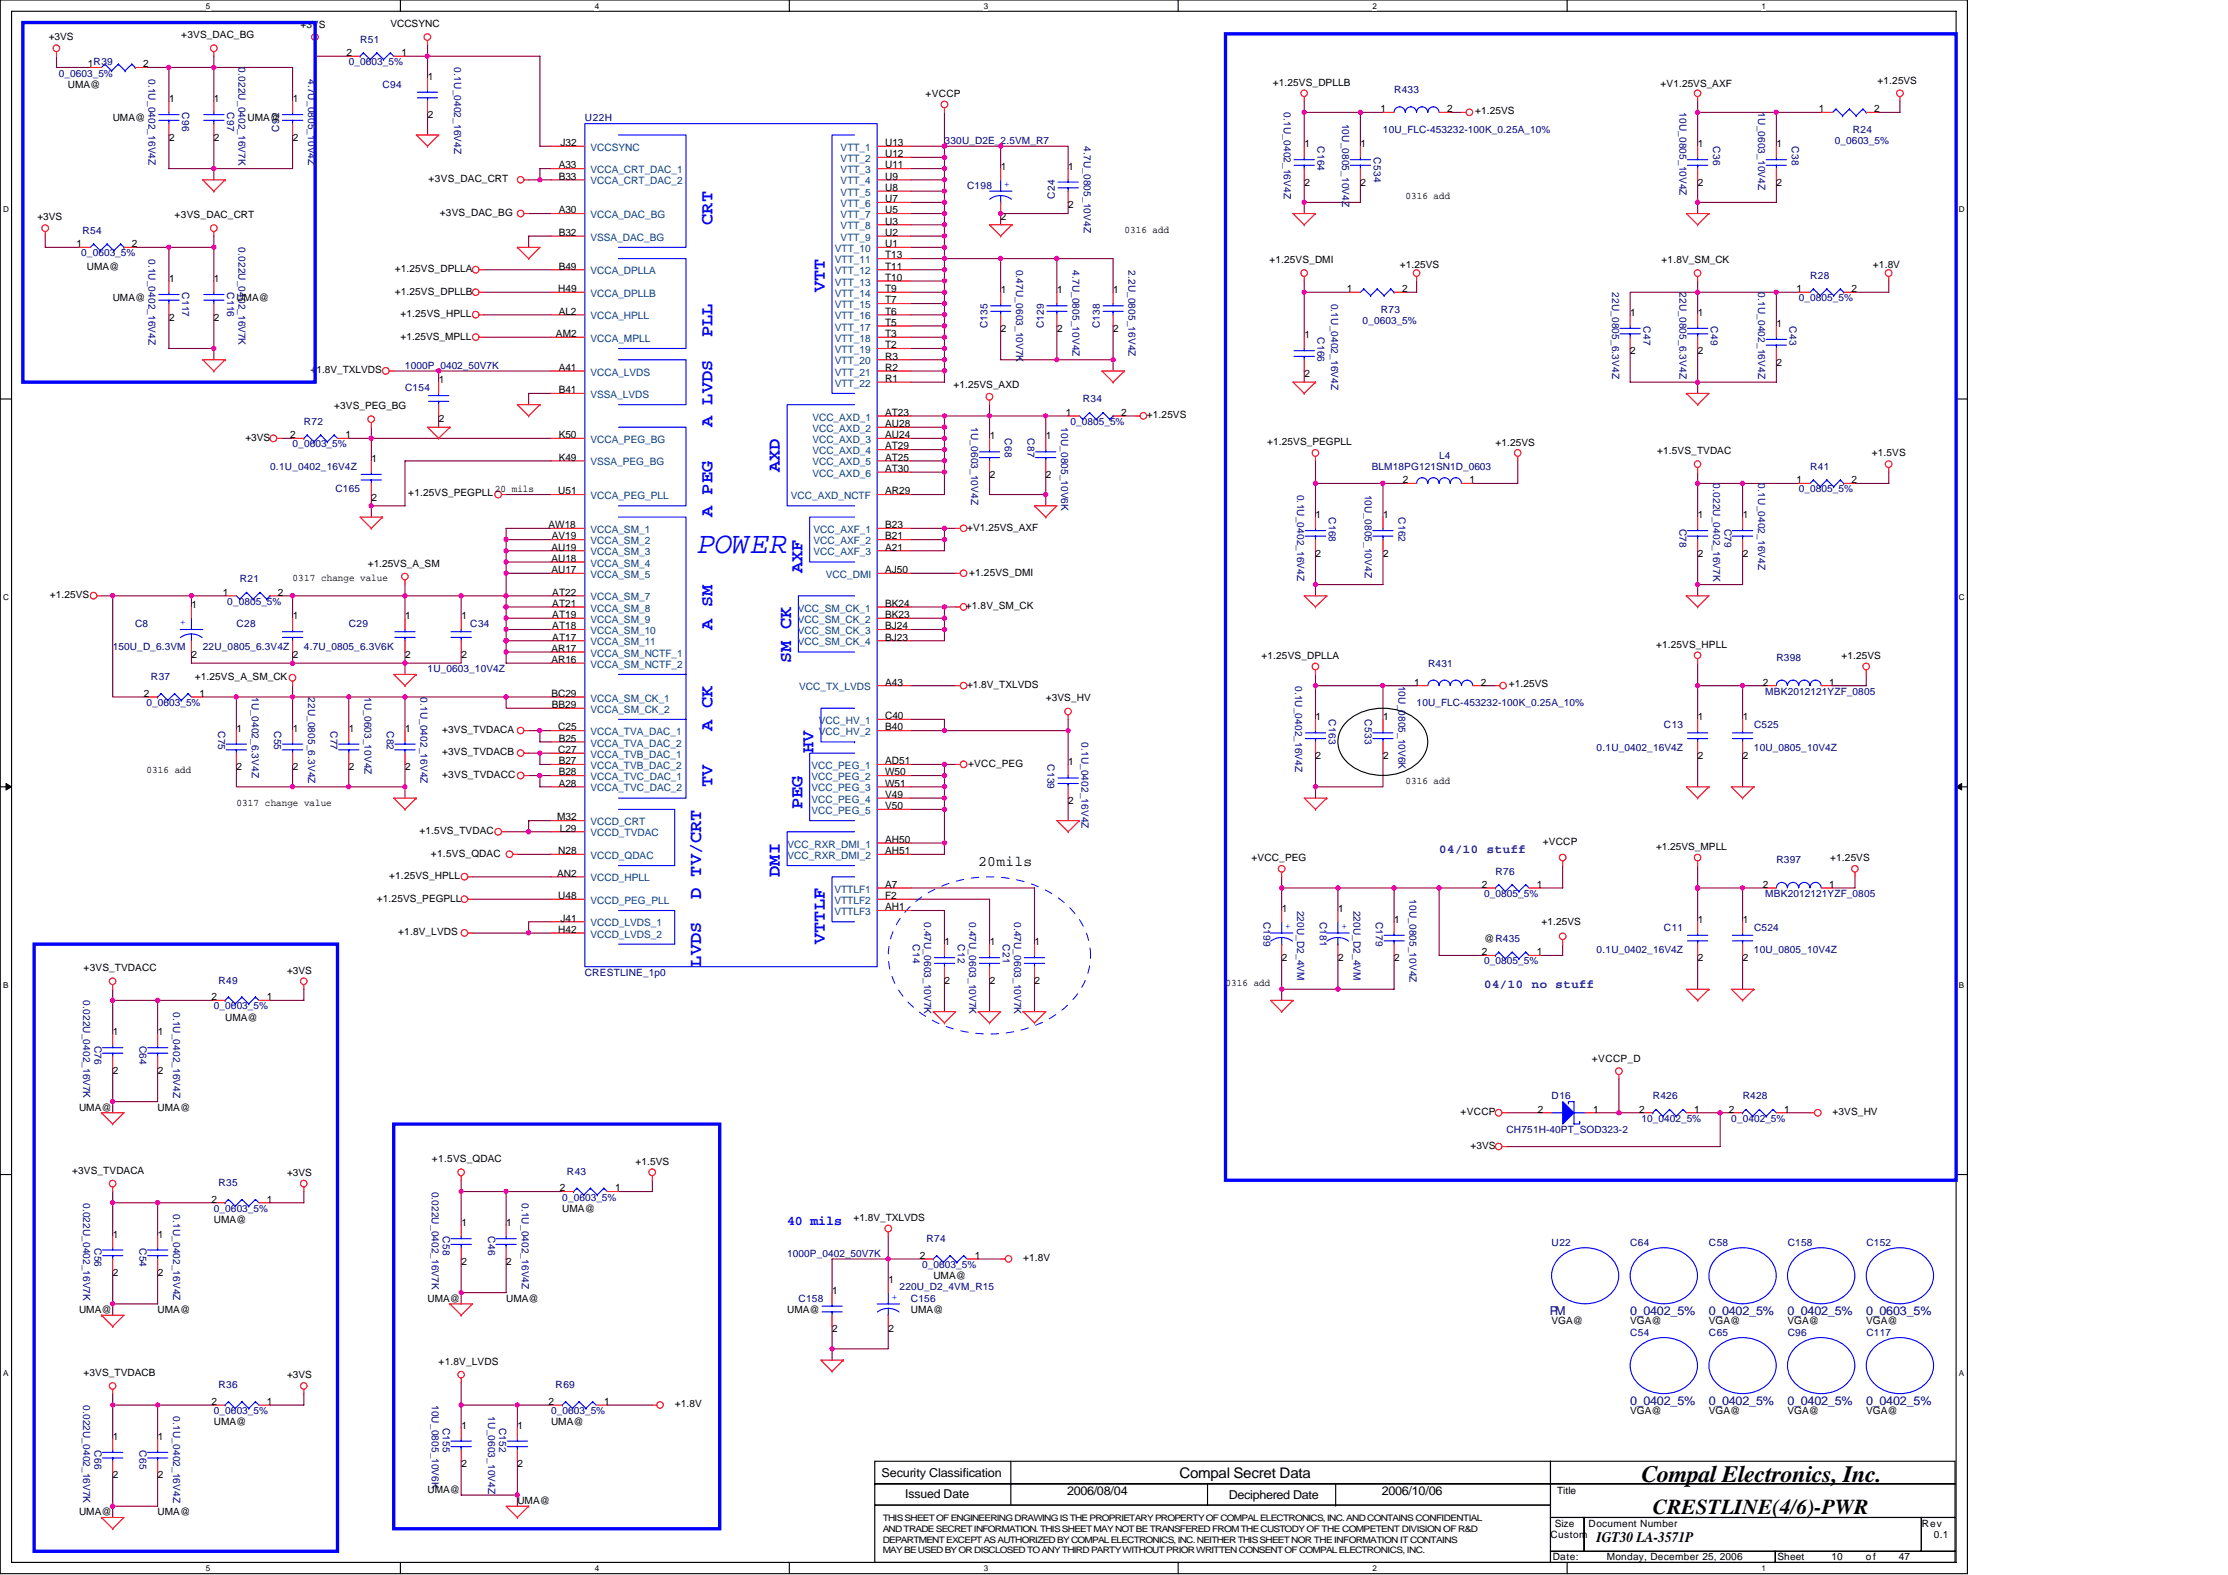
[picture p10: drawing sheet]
<svg xmlns="http://www.w3.org/2000/svg" width="297mm" height="210mm" viewBox="0 0 297 210" stroke-linecap="round" stroke-linejoin="round" font-family="sans-serif">
<defs><g id="words">
<text font-size="4" fill="#00f" x="93" y="73.7">POWER</text>
<text font-size="3.1" x="218.8" y="197.6">Compal Electronics, Inc.</text>
<text font-size="2.8" x="220.3" y="201.9">CRESTLINE(4/6)-PWR</text>
<g font-size="2.4" fill="#00f">
<text x="95" y="30" transform="rotate(-90 95 30)">CRT</text>
<text x="110" y="39" transform="rotate(-90 110 39)">VTT</text>
<text x="95" y="45" transform="rotate(-90 95 45)">PLL</text>
<text x="95" y="57" transform="rotate(-90 95 57)">A LVDS</text>
<text x="104" y="62.9" transform="rotate(-90 104 62.9)">AXD</text>
<text x="95" y="68.9" transform="rotate(-90 95 68.9)">A PEG</text>
<text x="107" y="76.4" transform="rotate(-90 107 76.4)">AXF</text>
<text x="95" y="83.9" transform="rotate(-90 95 83.9)">A SM</text>
<text x="105.5" y="88.4" transform="rotate(-90 105.5 88.4)">SM CK</text>
<text x="95" y="97.4" transform="rotate(-90 95 97.4)">A CK</text>
<text x="108.5" y="100.4" transform="rotate(-90 108.5 100.4)">HV</text>
<text x="95" y="104.9" transform="rotate(-90 95 104.9)">TV</text>
<text x="107" y="107.9" transform="rotate(-90 107 107.9)">PEG</text>
<text x="93.5" y="119.9" transform="rotate(-90 93.5 119.9)">D TV/CRT</text>
<text x="104" y="116.9" transform="rotate(-90 104 116.9)">DMI</text>
<text x="110" y="125.9" transform="rotate(-90 110 125.9)">VTTLF</text>
<text x="93.5" y="128.9" transform="rotate(-90 93.5 128.9)">LVDS</text>
</g>
<g font-size="1.9">
<text x="130.4" y="115.5">20mils</text>
<text x="157.2" y="197">Compal Secret Data</text>
<text x="212.8" y="205.6">IGT30 LA-3571P</text>
</g>
<text font-size="1.8" fill="#00f" x="104.9" y="163.3">40 mils</text>
<g font-size="1.6" fill="#0000a0">
<text x="191.9" y="113.7">04/10 stuff</text>
<text x="197.9" y="131.7">04/10 no stuff</text>
</g>
<g font-size="1.6" fill="#000080">
<text x="206.6" y="175.3">PM</text>
<text x="217.3" y="175.3">0_0402_5%</text>
<text x="227.8" y="175.3">0_0402_5%</text>
<text x="238.3" y="175.3">0_0402_5%</text>
<text x="248.8" y="175.3">0_0603_5%</text>
<text x="217.3" y="187.3">0_0402_5%</text>
<text x="227.8" y="187.3">0_0402_5%</text>
<text x="238.3" y="187.3">0_0402_5%</text>
<text x="248.8" y="187.3">0_0402_5%</text>
</g>
<g font-size="1.6">
<text x="117.5" y="196.9">Security Classification</text>
<text x="120.7" y="199.7">Issued Date</text>
<text x="142.3" y="199.3">2006/08/04</text>
<text x="163.8" y="199.9">Deciphered Date</text>
<text x="184.2" y="199.3">2006/10/06</text>
</g>
<g font-size="1.4">
<text x="11.7" y="9">1R39</text>
<text x="19.1" y="9">2</text>
<text x="46.2" y="7.5">2</text>
<text x="53.5" y="7.5">1</text>
<text x="57" y="10.6">1</text>
<text x="22.5" y="13.6">1</text>
<text x="28.5" y="13.6">1</text>
<text x="39" y="13.6">1</text>
<text x="57" y="15.8">2</text>
<text x="184" y="15">1</text>
<text x="192.9" y="15">2</text>
<text x="242.5" y="15">1</text>
<text x="249.9" y="15">2</text>
<text x="22.5" y="18.8">2</text>
<text x="28.5" y="18.8">2</text>
<text x="39" y="18.8">2</text>
<text x="74.5" y="22.5">A33</text>
<text x="74.5" y="24">B33</text>
<text x="74.7" y="19.5">J32</text>
<text x="118" y="19.5">U13</text>
<text x="118" y="21">U12</text>
<text x="118" y="24">U9</text>
<text x="118" y="22.5">U11</text>
<text x="133.4" y="22.6">1</text>
<text x="142.4" y="22.6">1</text>
<text x="173.9" y="19.6">1</text>
<text x="181.4" y="19.6">1</text>
<text x="226.4" y="19.6">1</text>
<text x="236.9" y="19.6">1</text>
<text x="74.5" y="28.4">A30</text>
<text x="118" y="25.5">U8</text>
<text x="118" y="27">U7</text>
<text x="118" y="28.4">U5</text>
<text x="118" y="30">U3</text>
<text x="133.4" y="29.3">2</text>
<text x="142.4" y="27.8">2</text>
<text x="173.9" y="24.8">2</text>
<text x="181.4" y="24.8">2</text>
<text x="226.4" y="24.8">2</text>
<text x="236.9" y="24.8">2</text>
<text x="10.2" y="33">1</text>
<text x="17.6" y="33">2</text>
<text x="74.5" y="35.9">B49</text>
<text x="74.5" y="31.5">B32</text>
<text x="118" y="31.5">U2</text>
<text x="118" y="35.9">T11</text>
<text x="118" y="33">U1</text>
<text x="118" y="34.5">T13</text>
<text x="22.5" y="37.6">1</text>
<text x="28.5" y="37.6">1</text>
<text x="74.4" y="38.9">H49</text>
<text x="74.5" y="42">AL2</text>
<text x="118" y="40.4">T7</text>
<text x="118" y="42">T6</text>
<text x="118" y="37.4">T10</text>
<text x="118" y="38.9">T9</text>
<text x="133.4" y="39.1">1</text>
<text x="140.9" y="39.1">1</text>
<text x="148.4" y="39.1">1</text>
<text x="179.6" y="38.9">1</text>
<text x="186.9" y="38.9">2</text>
<text x="239.5" y="38.9">1</text>
<text x="246.9" y="38.9">2</text>
<text x="22.5" y="42.8">2</text>
<text x="28.5" y="42.8">2</text>
<text x="74.1" y="44.9">AM2</text>
<text x="118" y="46.4">T2</text>
<text x="118" y="47.9">R3</text>
<text x="118" y="43.4">T5</text>
<text x="118" y="44.9">T3</text>
<text x="133.4" y="44.3">2</text>
<text x="140.9" y="44.3">2</text>
<text x="148.4" y="44.3">2</text>
<text x="173.9" y="45.1">1</text>
<text x="217.4" y="42.1">1</text>
<text x="217.4" y="47.2">2</text>
<text x="226.4" y="42.1">1</text>
<text x="226.4" y="47.2">2</text>
<text x="236.9" y="43.6">1</text>
<text x="58.5" y="51.1">1</text>
<text x="74.5" y="49.4">A41</text>
<text x="74.5" y="52.4">B41</text>
<text x="118" y="49.4">R2</text>
<text x="118" y="50.9">R1</text>
<text x="173.9" y="50.2">2</text>
<text x="236.9" y="48.7">2</text>
<text x="38.7" y="58.4">2</text>
<text x="46.1" y="58.4">1</text>
<text x="58.5" y="56.2">2</text>
<text x="74.5" y="58.4">K50</text>
<text x="118" y="56.9">AU28</text>
<text x="118" y="58.4">AU24</text>
<text x="118" y="59.9">AT29</text>
<text x="118" y="55.4">AT23</text>
<text x="131.9" y="58.6">1</text>
<text x="139.4" y="58.6">1</text>
<text x="142.1" y="55.4">1</text>
<text x="149.5" y="55.4">2</text>
<text x="49.5" y="61.6">1</text>
<text x="74.4" y="65.9">U51</text>
<text x="74.5" y="61.4">K49</text>
<text x="118" y="65.9">AR29</text>
<text x="118" y="61.4">AT25</text>
<text x="118" y="62.9">AT30</text>
<text x="131.9" y="63.7">2</text>
<text x="139.4" y="63.7">2</text>
<text x="187" y="64.4">2</text>
<text x="195.9" y="64.4">1</text>
<text x="239.5" y="64.4">1</text>
<text x="246.9" y="64.4">2</text>
<text x="49.5" y="66.7">2</text>
<text x="73.1" y="70.4">AW18</text>
<text x="73.6" y="71.9">AV19</text>
<text x="118" y="70.4">B23</text>
<text x="118" y="71.9">B21</text>
<text x="175.4" y="69.1">1</text>
<text x="184.4" y="69.1">1</text>
<text x="226.4" y="69.1">1</text>
<text x="232.3" y="69.1">1</text>
<text x="73.5" y="73.4">AU19</text>
<text x="73.5" y="74.9">AU18</text>
<text x="73.5" y="76.4">AU17</text>
<text x="118" y="76.4">AJ50</text>
<text x="118" y="73.4">A21</text>
<text x="175.4" y="74.2">2</text>
<text x="184.4" y="74.2">2</text>
<text x="226.4" y="74.2">2</text>
<text x="232.3" y="74.2">2</text>
<text x="25.5" y="81.1">1</text>
<text x="29.7" y="79.4">1</text>
<text x="37.1" y="79.4">2</text>
<text x="39" y="82.6">1</text>
<text x="54" y="82.6">1</text>
<text x="61.5" y="82.6">1</text>
<text x="73.6" y="79.4">AT22</text>
<text x="73.6" y="80.9">AT21</text>
<text x="73.6" y="82.4">AT19</text>
<text x="73.6" y="83.9">AT18</text>
<text x="118" y="80.9">BK24</text>
<text x="118" y="82.4">BK23</text>
<text x="118" y="83.9">BJ24</text>
<text x="25.5" y="87.7">2</text>
<text x="39" y="87.7">2</text>
<text x="54" y="87.7">2</text>
<text x="61.5" y="87.7">2</text>
<text x="73.5" y="86.9">AR17</text>
<text x="73.5" y="88.4">AR16</text>
<text x="73.6" y="85.4">AT17</text>
<text x="118" y="85.4">BJ23</text>
<text x="19.2" y="92.9">2</text>
<text x="26.6" y="92.9">1</text>
<text x="73.5" y="92.9">BC29</text>
<text x="73.6" y="94.4">BB29</text>
<text x="118" y="91.4">A43</text>
<text x="118" y="95.9">C40</text>
<text x="188.5" y="91.4">1</text>
<text x="197.4" y="91.4">2</text>
<text x="235" y="91.4">2</text>
<text x="243.9" y="91.4">1</text>
<text x="31.5" y="97.6">1</text>
<text x="39" y="97.6">1</text>
<text x="46.5" y="97.6">1</text>
<text x="54" y="97.6">1</text>
<text x="74.4" y="97.4">C25</text>
<text x="74.4" y="100.4">C27</text>
<text x="74.5" y="98.9">B25</text>
<text x="74.5" y="101.9">B27</text>
<text x="118" y="101.9">AD51</text>
<text x="118" y="97.4">B40</text>
<text x="175.4" y="96.1">1</text>
<text x="175.4" y="101.2">2</text>
<text x="184.4" y="96.1">1</text>
<text x="184.4" y="101.2">2</text>
<text x="226.4" y="96.1">1</text>
<text x="226.4" y="101.2">2</text>
<text x="232.3" y="96.1">1</text>
<text x="232.3" y="101.2">2</text>
<text x="31.5" y="102.7">2</text>
<text x="39" y="102.7">2</text>
<text x="46.5" y="102.7">2</text>
<text x="54" y="102.7">2</text>
<text x="74.5" y="103.4">B28</text>
<text x="74.5" y="104.9">A28</text>
<text x="118" y="103.4">W50</text>
<text x="118" y="104.9">W51</text>
<text x="118" y="106.4">V49</text>
<text x="118" y="107.9">V50</text>
<text x="142.4" y="102">1</text>
<text x="142.4" y="107.2">2</text>
<text x="74.3" y="109.4">M32</text>
<text x="74.4" y="113.9">N28</text>
<text x="74.6" y="110.9">L29</text>
<text x="118" y="112.4">AH50</text>
<text x="118" y="113.9">AH51</text>
<text x="74.3" y="116.9">AN2</text>
<text x="74.4" y="119.9">U48</text>
<text x="118" y="118.4">A7</text>
<text x="118" y="119.9">F2</text>
<text x="197.5" y="118.4">2</text>
<text x="204.9" y="118.4">1</text>
<text x="235" y="118.4">2</text>
<text x="243.9" y="118.4">1</text>
<text x="74.4" y="124.4">H42</text>
<text x="74.7" y="122.9">J41</text>
<text x="118" y="121.4">AH1</text>
<text x="170.9" y="121.5">1</text>
<text x="178.4" y="121.5">1</text>
<text x="185.9" y="123">1</text>
<text x="226.4" y="123">1</text>
<text x="232.3" y="123">1</text>
<text x="125.9" y="126">1</text>
<text x="125.9" y="131.2">2</text>
<text x="131.9" y="126">1</text>
<text x="131.9" y="131.2">2</text>
<text x="137.9" y="126">1</text>
<text x="137.9" y="131.2">2</text>
<text x="170.9" y="128.2">2</text>
<text x="178.4" y="128.2">2</text>
<text x="185.9" y="128.2">2</text>
<text x="197.5" y="127.4">2</text>
<text x="204.9" y="127.4">1</text>
<text x="226.4" y="128.2">2</text>
<text x="232.3" y="128.2">2</text>
<text x="28.2" y="133.3">2</text>
<text x="35.6" y="133.3">1</text>
<text x="15" y="138">1</text>
<text x="15" y="143.2">2</text>
<text x="21" y="138">1</text>
<text x="21" y="143.2">2</text>
<text x="205" y="148.3">2</text>
<text x="212.4" y="148.3">1</text>
<text x="218.5" y="148.3">2</text>
<text x="225.9" y="148.3">1</text>
<text x="230.5" y="148.3">2</text>
<text x="237.9" y="148.3">1</text>
<text x="28.2" y="160.3">2</text>
<text x="35.6" y="160.3">1</text>
<text x="74.7" y="158.8">2</text>
<text x="82" y="158.8">1</text>
<text x="15" y="165">1</text>
<text x="21" y="165">1</text>
<text x="61.5" y="163.5">1</text>
<text x="67.5" y="163.5">1</text>
<text x="122.6" y="167.8">2</text>
<text x="130" y="167.8">1</text>
<text x="15" y="170.1">2</text>
<text x="21" y="170.1">2</text>
<text x="61.5" y="168.6">2</text>
<text x="67.5" y="168.6">2</text>
<text x="111" y="172.5">1</text>
<text x="118.4" y="171">1</text>
<text x="111" y="177.6">2</text>
<text x="118.4" y="177.6">2</text>
<text x="15" y="192">1</text>
<text x="21" y="192">1</text>
<text x="28.2" y="187.3">2</text>
<text x="35.6" y="187.3">1</text>
<text x="61.5" y="190.5">1</text>
<text x="69" y="190.5">1</text>
<text x="73.1" y="187.3">2</text>
<text x="80.5" y="187.3">1</text>
<text x="15" y="197.1">2</text>
<text x="21" y="197.1">2</text>
<text x="61.5" y="195.6">2</text>
<text x="69" y="195.6">2</text>
</g>
<g font-size="1.4" fill="#004080">
<text x="78.7" y="23.1">VCCA_CRT_DAC_1</text>
<text x="78.7" y="20.1">VCCSYNC</text>
<text x="112.1" y="20.1">VTT_1</text>
<text x="112.1" y="21.6">VTT_2</text>
<text x="112.1" y="23.1">VTT_3</text>
<text x="78.7" y="24.6">VCCA_CRT_DAC_2</text>
<text x="78.7" y="29.1">VCCA_DAC_BG</text>
<text x="112.1" y="24.6">VTT_4</text>
<text x="112.1" y="26.1">VTT_5</text>
<text x="112.1" y="27.6">VTT_6</text>
<text x="112.1" y="29.1">VTT_7</text>
<text x="78.7" y="32.1">VSSA_DAC_BG</text>
<text x="111.3" y="33.6">VTT_10</text>
<text x="111.3" y="35.1">VTT_11</text>
<text x="112.1" y="30.6">VTT_8</text>
<text x="112.1" y="32.1">VTT_9</text>
<text x="78.7" y="36.6">VCCA_DPLLA</text>
<text x="78.7" y="39.6">VCCA_DPLLB</text>
<text x="111.3" y="41.1">VTT_15</text>
<text x="111.3" y="36.6">VTT_12</text>
<text x="111.3" y="38.1">VTT_13</text>
<text x="111.3" y="39.6">VTT_14</text>
<text x="78.7" y="42.6">VCCA_HPLL</text>
<text x="78.7" y="45.6">VCCA_MPLL</text>
<text x="111.3" y="47.1">VTT_19</text>
<text x="111.3" y="42.6">VTT_16</text>
<text x="111.3" y="44.1">VTT_17</text>
<text x="111.3" y="45.6">VTT_18</text>
<text x="78.7" y="50.1">VCCA_LVDS</text>
<text x="78.7" y="53.1">VSSA_LVDS</text>
<text x="111.3" y="48.6">VTT_20</text>
<text x="111.3" y="50.1">VTT_21</text>
<text x="111.3" y="51.6">VTT_22</text>
<text x="78.7" y="59.1">VCCA_PEG_BG</text>
<text x="108.3" y="57.6">VCC_AXD_2</text>
<text x="108.3" y="59.1">VCC_AXD_3</text>
<text x="108.3" y="56.1">VCC_AXD_1</text>
<text x="78.7" y="62.1">VSSA_PEG_BG</text>
<text x="108.3" y="62.1">VCC_AXD_5</text>
<text x="108.3" y="60.6">VCC_AXD_4</text>
<text x="108.3" y="63.6">VCC_AXD_6</text>
<text x="78.7" y="66.5">VCCA_PEG_PLL</text>
<text x="78.7" y="71.1">VCCA_SM_1</text>
<text x="105.4" y="66.5">VCC_AXD_NCTF</text>
<text x="108.5" y="71.1">VCC_AXF_1</text>
<text x="78.7" y="72.6">VCCA_SM_2</text>
<text x="78.7" y="74">VCCA_SM_3</text>
<text x="78.7" y="75.5">VCCA_SM_4</text>
<text x="78.7" y="77">VCCA_SM_5</text>
<text x="108.5" y="72.6">VCC_AXF_2</text>
<text x="108.5" y="74">VCC_AXF_3</text>
<text x="110.1" y="77">VCC_DMI</text>
<text x="78.7" y="80.1">VCCA_SM_7</text>
<text x="78.7" y="81.5">VCCA_SM_8</text>
<text x="78.7" y="83">VCCA_SM_9</text>
<text x="106.4" y="81.5">VCC_SM_CK_1</text>
<text x="106.4" y="83">VCC_SM_CK_2</text>
<text x="78.7" y="84.5">VCCA_SM_10</text>
<text x="78.7" y="86">VCCA_SM_11</text>
<text x="78.7" y="87.5">VCCA_SM_NCTF_1</text>
<text x="78.7" y="89">VCCA_SM_NCTF_2</text>
<text x="106.4" y="84.5">VCC_SM_CK_3</text>
<text x="106.4" y="86">VCC_SM_CK_4</text>
<text x="78.7" y="93.5">VCCA_SM_CK_1</text>
<text x="78.7" y="95">VCCA_SM_CK_2</text>
<text x="106.5" y="92">VCC_TX_LVDS</text>
<text x="78.7" y="98">VCCA_TVA_DAC_1</text>
<text x="78.7" y="99.5">VCCA_TVA_DAC_2</text>
<text x="78.7" y="101">VCCA_TVB_DAC_1</text>
<text x="109.2" y="96.5">VCC_HV_1</text>
<text x="109.2" y="98">VCC_HV_2</text>
<text x="78.7" y="102.5">VCCA_TVB_DAC_2</text>
<text x="78.7" y="104">VCCA_TVC_DAC_1</text>
<text x="78.7" y="105.5">VCCA_TVC_DAC_2</text>
<text x="108.2" y="102.5">VCC_PEG_1</text>
<text x="108.2" y="104">VCC_PEG_2</text>
<text x="108.2" y="105.5">VCC_PEG_3</text>
<text x="108.2" y="107">VCC_PEG_4</text>
<text x="78.7" y="110">VCCD_CRT</text>
<text x="78.7" y="111.5">VCCD_TVDAC</text>
<text x="105" y="113">VCC_RXR_DMI_1</text>
<text x="108.2" y="108.5">VCC_PEG_5</text>
<text x="78.7" y="117.5">VCCD_HPLL</text>
<text x="78.7" y="114.5">VCCD_QDAC</text>
<text x="105" y="114.5">VCC_RXR_DMI_2</text>
<text x="111.2" y="119">VTTLF1</text>
<text x="78.7" y="120.5">VCCD_PEG_PLL</text>
<text x="78.7" y="123.5">VCCD_LVDS_1</text>
<text x="78.7" y="125">VCCD_LVDS_2</text>
<text x="111.2" y="120.5">VTTLF2</text>
<text x="111.2" y="122">VTTLF3</text>
</g>
<g font-size="1.3">
<text x="6.5" y="5.4">+3VS</text>
<text x="24.2" y="5.1">+3VS_DAC_BG</text>
<text x="40.1" y="3.8">+3VS</text>
<text x="52" y="3.6">VCCSYNC</text>
<text x="9" y="11.7">UMA@</text>
<text x="169.7" y="11.4">+1.25VS_DPLLB</text>
<text x="221.4" y="11.6">+V1.25VS_AXF</text>
<text x="250.3" y="11.3">+1.25VS</text>
<text x="15" y="16.2">UMA@</text>
<text x="33" y="16.2">UMA@</text>
<text x="123.4" y="12.9">+VCCP</text>
<text x="196.7" y="15.2">+1.25VS</text>
<text x="5" y="29.4">+3VS</text>
<text x="23.3" y="29.1">+3VS_DAC_CRT</text>
<text x="57.1" y="24.3">+3VS_DAC_CRT</text>
<text x="58.6" y="28.8">+3VS_DAC_BG</text>
<text x="187.4" y="26.6">0316 add</text>
<text x="11.6" y="36">UMA@</text>
<text x="149.9" y="31.1">0316 add</text>
<text x="169.2" y="35.1">+1.25VS_DMI</text>
<text x="186.6" y="35.7">+1.25VS</text>
<text x="221.5" y="35.1">+1.8V_SM_CK</text>
<text x="249.7" y="35.7">+1.8V</text>
<text x="15" y="40.2">UMA@</text>
<text x="31.5" y="40.2">UMA@</text>
<text x="52.6" y="39.3">+1.25VS_DPLLB</text>
<text x="52.6" y="36.3">+1.25VS_DPLLA</text>
<text x="53.4" y="45.3">+1.25VS_MPLL</text>
<text x="53.4" y="42.3">+1.25VS_HPLL</text>
<text x="41.4" y="49.8">+1.8V_TXLVDS</text>
<text x="127.1" y="51.7">+1.25VS_AXD</text>
<text x="32.7" y="58.8">+3VS</text>
<text x="44.6" y="54.6">+3VS_PEG_BG</text>
<text x="152.9" y="55.8">+1.25VS</text>
<text x="168.9" y="59.4">+1.25VS_PEGPLL</text>
<text x="199.4" y="59.5">+1.25VS</text>
<text x="66" y="65.5">20 mils</text>
<text x="220.9" y="60.6">+1.5VS_TVDAC</text>
<text x="249.6" y="60.9">+1.5VS</text>
<text x="54.4" y="66.1">+1.25VS_PEGPLL</text>
<text x="128.9" y="70.7">+V1.25VS_AXF</text>
<text x="39" y="77.5">0317 change value</text>
<text x="49" y="75.5">+1.25VS_A_SM</text>
<text x="129.2" y="76.8">+1.25VS_DMI</text>
<text x="6.6" y="79.7">+1.25VS</text>
<text x="128.8" y="81.2">+1.8V_SM_CK</text>
<text x="168.2" y="87.8">+1.25VS_DPLLA</text>
<text x="220.8" y="86.3">+1.25VS_HPLL</text>
<text x="245.5" y="87.8">+1.25VS</text>
<text x="26" y="90.7">+1.25VS_A_SM_CK</text>
<text x="128.9" y="91.7">+1.8V_TXLVDS</text>
<text x="139.4" y="93.5">+3VS_HV</text>
<text x="201.2" y="91.6">+1.25VS</text>
<text x="58.9" y="97.7">+3VS_TVDACA</text>
<text x="58.9" y="100.7">+3VS_TVDACB</text>
<text x="19.5" y="103">0316 add</text>
<text x="31.5" y="107.5">0317 change value</text>
<text x="58.9" y="103.7">+3VS_TVDACC</text>
<text x="129.1" y="102.2">+VCC_PEG</text>
<text x="187.4" y="104.5">0316 add</text>
<text x="55.9" y="111.2">+1.5VS_TVDAC</text>
<text x="205.7" y="112.7">+VCCP</text>
<text x="220.8" y="113.3">+1.25VS_MPLL</text>
<text x="51.9" y="117.2">+1.25VS_HPLL</text>
<text x="57.4" y="114.2">+1.5VS_QDAC</text>
<text x="166.8" y="114.8">+VCC_PEG</text>
<text x="244" y="114.8">+1.25VS</text>
<text x="50.2" y="120.2">+1.25VS_PEGPLL</text>
<text x="53.1" y="124.7">+1.8V_LVDS</text>
<text x="197.9" y="125.6">@R435</text>
<text x="205.5" y="123.3">+1.25VS</text>
<text x="11.1" y="129.5">+3VS_TVDACC</text>
<text x="38.3" y="129.8">+3VS</text>
<text x="163.4" y="131.5">0316 add</text>
<text x="30" y="136.1">UMA@</text>
<text x="212.2" y="141.6">+VCCP_D</text>
<text x="10.5" y="148.1">UMA@</text>
<text x="21" y="148.1">UMA@</text>
<text x="194.7" y="148.7">+VCCP</text>
<text x="244.3" y="148.7">+3VS_HV</text>
<text x="57.6" y="155">+1.5VS_QDAC</text>
<text x="84.7" y="155.3">+1.5VS</text>
<text x="196.1" y="153.2">+3VS</text>
<text x="9.6" y="156.5">+3VS_TVDACA</text>
<text x="38.3" y="156.8">+3VS</text>
<text x="75" y="161.6">UMA@</text>
<text x="28.5" y="163.1">UMA@</text>
<text x="113.8" y="162.8">+1.8V_TXLVDS</text>
<text x="57" y="173.5">UMA@</text>
<text x="67.5" y="173.5">UMA@</text>
<text x="124.4" y="170.6">UMA@</text>
<text x="136.4" y="168.1">+1.8V</text>
<text x="10.5" y="175">UMA@</text>
<text x="21" y="175">UMA@</text>
<text x="104.9" y="175">UMA@</text>
<text x="121.4" y="175">UMA@</text>
<text x="206.9" y="176.6">VGA@</text>
<text x="217.3" y="176.6">VGA@</text>
<text x="227.8" y="176.6">VGA@</text>
<text x="238.3" y="176.6">VGA@</text>
<text x="248.8" y="176.6">VGA@</text>
<text x="11.1" y="183.4">+3VS_TVDACB</text>
<text x="38.3" y="183.7">+3VS</text>
<text x="58.5" y="181.9">+1.8V_LVDS</text>
<text x="28.5" y="190">UMA@</text>
<text x="73.5" y="190">UMA@</text>
<text x="90" y="187.6">+1.8V</text>
<text x="217.3" y="188.5">VGA@</text>
<text x="227.8" y="188.5">VGA@</text>
<text x="238.3" y="188.5">VGA@</text>
<text x="248.8" y="188.5">VGA@</text>
<text x="10.5" y="202">UMA@</text>
<text x="21" y="202">UMA@</text>
<text x="57" y="199">UMA@</text>
<text x="69" y="200.5">UMA@</text>
<text x="207.3" y="203.5">Size</text>
<text x="207.6" y="199.2">Title</text>
<text x="211.8" y="203.5">Document Number</text>
<text x="256.2" y="203.5">Rev</text>
<text x="206.7" y="205">Custom</text>
<text x="207" y="208">Date:</text>
<text x="214.2" y="208">Monday, December 25, 2006</text>
<text x="237" y="208">Sheet</text>
<text x="244.2" y="208">10</text>
<text x="248.8" y="208">of</text>
<text x="253.1" y="208">47</text>
<text x="257.8" y="205">0.1</text>
</g>
<g font-size="1.3" fill="#000080">
<text x="48" y="5.7">R51</text>
<text x="7.8" y="10.2">0_0603_5%</text>
<text x="19.8" y="10.5" transform="rotate(90 19.8 10.5)">0.1U_0402_16V4Z</text>
<text x="31.8" y="9" transform="rotate(90 31.8 9)">0.022U_0402_16V7K</text>
<text x="41.1" y="10.5" transform="rotate(90 41.1 10.5)">4.7U_0805_10V4Z</text>
<text x="46.5" y="8.7">0_0603_5%</text>
<text x="51" y="11.7">C94</text>
<text x="60.6" y="9" transform="rotate(90 60.6 9)">0.1U_0402_16V4Z</text>
<text x="24.3" y="15" transform="rotate(90 24.3 15)">C96</text>
<text x="30.3" y="15" transform="rotate(90 30.3 15)">C97</text>
<text x="37.2" y="17.5" transform="rotate(-90 37.2 17.5)">C92</text>
<text x="78" y="16.2">U22H</text>
<text x="171.2" y="15" transform="rotate(90 171.2 15)">0.1U_0402_16V4Z</text>
<text x="178.9" y="16.5" transform="rotate(90 178.9 16.5)">10U_0805_10V4Z</text>
<text x="184.4" y="17.7">10U_FLC-453232-100K_0.25A_10%</text>
<text x="185.9" y="12.4">R433</text>
<text x="223.9" y="15" transform="rotate(90 223.9 15)">10U_0805_10V4Z</text>
<text x="234.4" y="15" transform="rotate(90 234.4 15)">1U_0603_10V4Z</text>
<text x="247" y="17.7">R24</text>
<text x="125.9" y="19.2">330U_D2E_2.5VM_R7</text>
<text x="144.5" y="19.5" transform="rotate(90 144.5 19.5)">4.7U_0805_10V4Z</text>
<text x="175.7" y="19.5" transform="rotate(90 175.7 19.5)">C164</text>
<text x="183.2" y="21" transform="rotate(90 183.2 21)">C534</text>
<text x="228.4" y="19.5" transform="rotate(90 228.4 19.5)">C36</text>
<text x="238.9" y="19.5" transform="rotate(90 238.9 19.5)">C38</text>
<text x="244.6" y="19.2">0_0603_5%</text>
<text x="128.9" y="25.2">C198</text>
<text x="140.6" y="26.5" transform="rotate(-90 140.6 26.5)">C24</text>
<text x="10.8" y="34.2">0_0603_5%</text>
<text x="11" y="31.2">R54</text>
<text x="19.8" y="34.5" transform="rotate(90 19.8 34.5)">0.1U_0402_16V4Z</text>
<text x="31.8" y="33" transform="rotate(90 31.8 33)">0.022U_0402_16V7K</text>
<text x="135.5" y="36" transform="rotate(90 135.5 36)">0.47U_0603_10V7K</text>
<text x="143" y="36" transform="rotate(90 143 36)">4.7U_0805_10V4Z</text>
<text x="150.5" y="36" transform="rotate(90 150.5 36)">2.2U_0805_16V4Z</text>
<text x="24.3" y="39" transform="rotate(90 24.3 39)">C117</text>
<text x="30.3" y="39" transform="rotate(90 30.3 39)">C116</text>
<text x="177.5" y="40.5" transform="rotate(90 177.5 40.5)">0.1U_0402_16V4Z</text>
<text x="184.1" y="41.7">R73</text>
<text x="214.9" y="39" transform="rotate(90 214.9 39)">22U_0805_6.3V4Z</text>
<text x="223.9" y="39" transform="rotate(90 223.9 39)">22U_0805_6.3V4Z</text>
<text x="234.4" y="39" transform="rotate(90 234.4 39)">0.1U_0402_16V4Z</text>
<text x="239.8" y="40.2">0_0805_5%</text>
<text x="241.3" y="37.2">R28</text>
<text x="131.7" y="43.8" transform="rotate(-90 131.7 43.8)">C135</text>
<text x="139.1" y="43.8" transform="rotate(-90 139.1 43.8)">C129</text>
<text x="146.6" y="43.8" transform="rotate(-90 146.6 43.8)">C138</text>
<text x="175.7" y="45" transform="rotate(90 175.7 45)">C166</text>
<text x="181.7" y="43.2">0_0603_5%</text>
<text x="219.1" y="43.5" transform="rotate(90 219.1 43.5)">C47</text>
<text x="228.1" y="43.5" transform="rotate(90 228.1 43.5)">C49</text>
<text x="238.6" y="43.5" transform="rotate(90 238.6 43.5)">C43</text>
<text x="54" y="49.2">1000P_0402_50V7K</text>
<text x="54" y="52.2">C154</text>
<text x="144.4" y="53.7">R34</text>
<text x="39" y="59.6">0_0603_5%</text>
<text x="40.5" y="56.7">R72</text>
<text x="129.5" y="57" transform="rotate(90 129.5 57)">1U_0603_10V4Z</text>
<text x="134" y="58.4" transform="rotate(90 134 58.4)">C68</text>
<text x="137" y="58.4" transform="rotate(90 137 58.4)">C87</text>
<text x="141.5" y="57" transform="rotate(90 141.5 57)">10U_0805_10V6K</text>
<text x="142.7" y="56.7">0_0805_5%</text>
<text x="36" y="62.7">0.1U_0402_16V4Z</text>
<text x="44.7" y="65.7">C165</text>
<text x="172.9" y="65.9" transform="rotate(90 172.9 65.9)">0.1U_0402_16V4Z</text>
<text x="181.9" y="65.9" transform="rotate(90 181.9 65.9)">10U_0805_10V4Z</text>
<text x="182.9" y="62.7">BLM18PG121SN1D_0603</text>
<text x="191.9" y="61.2">L4</text>
<text x="228.4" y="64.5" transform="rotate(90 228.4 64.5)">0.022U_0402_16V7K</text>
<text x="234.4" y="64.5" transform="rotate(90 234.4 64.5)">0.1U_0402_16V4Z</text>
<text x="239.8" y="65.7">0_0805_5%</text>
<text x="241.3" y="62.7">R41</text>
<text x="177.1" y="68.9" transform="rotate(90 177.1 68.9)">C168</text>
<text x="186.4" y="68.9" transform="rotate(90 186.4 68.9)">C162</text>
<text x="223.9" y="70.5" transform="rotate(90 223.9 70.5)">C78</text>
<text x="229.9" y="70.5" transform="rotate(90 229.9 70.5)">C79</text>
<text x="32" y="77.6">R21</text>
<text x="18" y="83.6">C8</text>
<text x="30.3" y="80.6">0_0805_5%</text>
<text x="31.5" y="83.6">C28</text>
<text x="46.5" y="83.6">C29</text>
<text x="62.7" y="83.6">C34</text>
<text x="15" y="86.6">150U_D_6.3VM</text>
<text x="27" y="86.6">22U_0805_6.3V4Z</text>
<text x="40.5" y="86.6">4.7U_0805_6.3V6K</text>
<text x="57" y="89.6">1U_0603_10V4Z</text>
<text x="190.4" y="88.9">R431</text>
<text x="236.8" y="88.1">R398</text>
<text x="19.5" y="94.1">0_0603_5%</text>
<text x="20.1" y="90.7">R37</text>
<text x="33.6" y="92.9" transform="rotate(90 33.6 92.9)">1U_0402_6.3V4Z</text>
<text x="41.1" y="92.9" transform="rotate(90 41.1 92.9)">22U_0805_6.3V4Z</text>
<text x="48.6" y="92.9" transform="rotate(90 48.6 92.9)">1U_0603_10V4Z</text>
<text x="56.1" y="92.9" transform="rotate(90 56.1 92.9)">0.1U_0402_16V4Z</text>
<text x="172.7" y="91.4" transform="rotate(90 172.7 91.4)">0.1U_0402_16V4Z</text>
<text x="177.1" y="95.9" transform="rotate(90 177.1 95.9)">C163</text>
<text x="181.9" y="95.9" transform="rotate(90 181.9 95.9)">C533</text>
<text x="186.4" y="91.4" transform="rotate(90 186.4 91.4)">10U_0805_10V6K</text>
<text x="188.9" y="94.1">10U_FLC-453232-100K_0.25A_10%</text>
<text x="235.3" y="92.6">MBK2012121YZF_0805</text>
<text x="29.1" y="97.4" transform="rotate(90 29.1 97.4)">C75</text>
<text x="36.6" y="97.4" transform="rotate(90 36.6 97.4)">C55</text>
<text x="44.1" y="97.4" transform="rotate(90 44.1 97.4)">C77</text>
<text x="51.6" y="97.4" transform="rotate(90 51.6 97.4)">C82</text>
<text x="139.7" y="101.9" transform="rotate(90 139.7 101.9)">C139</text>
<text x="144.2" y="98.9" transform="rotate(90 144.2 98.9)">0.1U_0402_16V4Z</text>
<text x="212.8" y="100.1">0.1U_0402_16V4Z</text>
<text x="221.8" y="97.1">C13</text>
<text x="233.8" y="100.1">10U_0805_10V4Z</text>
<text x="233.8" y="97.1">C525</text>
<text x="187.9" y="119.9" transform="rotate(90 187.9 119.9)">10U_0805_10V4Z</text>
<text x="197.9" y="119.6">0_0805_5%</text>
<text x="199.4" y="116.6">R76</text>
<text x="235.3" y="119.6">MBK2012121YZF_0805</text>
<text x="236.8" y="115.1">R397</text>
<text x="121.7" y="125.9" transform="rotate(90 121.7 125.9)">C14</text>
<text x="123.2" y="122.9" transform="rotate(90 123.2 122.9)">0.47U_0603_10V7K</text>
<text x="127.7" y="125.9" transform="rotate(90 127.7 125.9)">C12</text>
<text x="129.2" y="122.9" transform="rotate(90 129.2 122.9)">0.47U_0603_10V7K</text>
<text x="133.7" y="125.9" transform="rotate(90 133.7 125.9)">C21</text>
<text x="135.2" y="122.9" transform="rotate(90 135.2 122.9)">0.47U_0603_10V7K</text>
<text x="168.5" y="122.9" transform="rotate(90 168.5 122.9)">C199</text>
<text x="172.9" y="121.4" transform="rotate(90 172.9 121.4)">220U_D2_4VM</text>
<text x="176" y="122.9" transform="rotate(90 176 122.9)">C181</text>
<text x="180.4" y="121.4" transform="rotate(90 180.4 121.4)">220U_D2_4VM</text>
<text x="183.4" y="122.9" transform="rotate(90 183.4 122.9)">C179</text>
<text x="221.8" y="124.1">C11</text>
<text x="233.8" y="124.1">C524</text>
<text x="29.1" y="131.1">R49</text>
<text x="78" y="130.1">CRESTLINE_1p0</text>
<text x="197.9" y="128.6">0_0805_5%</text>
<text x="212.8" y="127.1">0.1U_0402_16V4Z</text>
<text x="233.8" y="127.1">10U_0805_10V4Z</text>
<text x="11.1" y="133.4" transform="rotate(90 11.1 133.4)">0.022U_0402_16V7K</text>
<text x="23.1" y="134.9" transform="rotate(90 23.1 134.9)">0.1U_0402_16V4Z</text>
<text x="28.5" y="134.6">0_0603_5%</text>
<text x="12.6" y="139.4" transform="rotate(90 12.6 139.4)">C76</text>
<text x="18.6" y="139.4" transform="rotate(90 18.6 139.4)">C64</text>
<text x="206.9" y="146.6">D16</text>
<text x="218.8" y="149.6">10_0402_5%</text>
<text x="220.4" y="146.6">R426</text>
<text x="230.8" y="149.6">0_0402_5%</text>
<text x="232.3" y="146.6">R428</text>
<text x="200.8" y="151.1">CH751H-40PT_SOD323-2</text>
<text x="11.1" y="160.4" transform="rotate(90 11.1 160.4)">0.022U_0402_16V7K</text>
<text x="23.1" y="161.9" transform="rotate(90 23.1 161.9)">0.1U_0402_16V4Z</text>
<text x="28.5" y="161.6">0_0603_5%</text>
<text x="29.1" y="158.1">R35</text>
<text x="57.6" y="158.9" transform="rotate(90 57.6 158.9)">0.022U_0402_16V7K</text>
<text x="69.6" y="160.4" transform="rotate(90 69.6 160.4)">0.1U_0402_16V4Z</text>
<text x="75" y="160.1">0_0603_5%</text>
<text x="75.6" y="156.6">R43</text>
<text x="12.6" y="166.4" transform="rotate(90 12.6 166.4)">C56</text>
<text x="18.6" y="166.4" transform="rotate(90 18.6 166.4)">C54</text>
<text x="59.1" y="164.8" transform="rotate(90 59.1 164.8)">C58</text>
<text x="65.1" y="164.8" transform="rotate(90 65.1 164.8)">C46</text>
<text x="104.9" y="167.6">1000P_0402_50V7K</text>
<text x="123.5" y="165.6">R74</text>
<text x="206.9" y="166.1">U22</text>
<text x="217.4" y="166.1">C64</text>
<text x="227.8" y="166.1">C58</text>
<text x="238.3" y="166.1">C158</text>
<text x="248.8" y="166.1">C152</text>
<text x="106.5" y="173.5">C158</text>
<text x="119.9" y="172">220U_D2_4VM_R15</text>
<text x="121.5" y="173.5">C156</text>
<text x="122.9" y="169.1">0_0603_5%</text>
<text x="217.4" y="178.1">C54</text>
<text x="227.8" y="178.1">C65</text>
<text x="238.3" y="178.1">C96</text>
<text x="248.8" y="178.1">C117</text>
<text x="29.1" y="185.1">R36</text>
<text x="74.1" y="185.1">R69</text>
<text x="11.1" y="187.3" transform="rotate(90 11.1 187.3)">0.022U_0402_16V7K</text>
<text x="23.1" y="188.8" transform="rotate(90 23.1 188.8)">0.1U_0402_16V4Z</text>
<text x="28.5" y="188.5">0_0603_5%</text>
<text x="57.6" y="187.3" transform="rotate(90 57.6 187.3)">10U_0805_10V6K</text>
<text x="59.1" y="190.3" transform="rotate(90 59.1 190.3)">C155</text>
<text x="65.1" y="188.8" transform="rotate(90 65.1 188.8)">1U_0603_10V4Z</text>
<text x="66.5" y="190.3" transform="rotate(90 66.5 190.3)">C152</text>
<text x="73.5" y="188.5">0_0603_5%</text>
<text x="12.6" y="193.3" transform="rotate(90 12.6 193.3)">C66</text>
<text x="18.6" y="193.3" transform="rotate(90 18.6 193.3)">C65</text>
</g>
<g font-size="1.3" fill="#00f">
<text x="133.9" y="24.9">+</text>
<text x="24" y="83.4">+</text>
<text x="171.3" y="123.8">+</text>
<text x="178.8" y="123.8">+</text>
<text x="118.9" y="173.3">+</text>
</g>
<g font-size="1.2">
<text x="117.7" y="202.8">THIS SHEET OF ENGINEERING DRAWING IS THE PROPRIETARY PROPERTY OF COMPAL ELECTRONICS, INC. AND CONTAINS CONFIDENTIAL</text>
<text x="117.7" y="204.2">AND TRADE SECRET INFORMATION. THIS SHEET MAY NOT BE TRANSFERED FROM THE CUSTODY OF THE COMPETENT DIVISION OF R&amp;D</text>
<text x="117.7" y="205.7">DEPARTMENT EXCEPT AS AUTHORIZED BY COMPAL ELECTRONICS, INC. NEITHER THIS SHEET NOR THE INFORMATION IT CONTAINS</text>
<text x="117.7" y="207.1">MAY BE USED BY OR DISCLOSED TO ANY THIRD PARTY WITHOUT PRIOR WRITTEN CONSENT OF COMPAL ELECTRONICS, INC.</text>
</g>
<g font-size="1.1">
<text x="27.4" y="1.1">5</text>
<text x="79.3" y="1.1">4</text>
<text x="131.1" y="1.1">3</text>
<text x="183" y="1.1">2</text>
<text x="234.8" y="1.1">1</text>
<text x=".4" y="28.3">D</text>
<text x="261.2" y="28.3">D</text>
<text x=".4" y="80">C</text>
<text x="261.2" y="80">C</text>
<text x=".4" y="131.7">B</text>
<text x="261.2" y="131.7">B</text>
<text x=".4" y="183.4">A</text>
<text x="261.2" y="183.4">A</text>
<text x="27.4" y="209.4">5</text>
<text x="79.3" y="209.4">4</text>
<text x="131.1" y="209.4">3</text>
<text x="183" y="209.4">2</text>
<text x="234.8" y="209.4">1</text>
</g>
</g></defs>
<path d="M0 0h262.3v209.8h-262.3zM1.5 1.5h259.3v206.8h-259.3z" fill="none" stroke="#000" stroke-width=".15"/>
<g fill="#fff">
<path d="M27.4 .2h.6v1.2h-.6z"/>
<path d="M27.4 208.5h.6v1.2h-.6z"/>
</g>
<path d="M53.4 0v1.5M53.4 208.3v1.5" fill="none" stroke="#000" stroke-width=".15"/>
<g fill="#fff">
<path d="M79.3 .2h.6v1.2h-.6z"/>
<path d="M79.3 208.5h.6v1.2h-.6z"/>
</g>
<path d="M105.2 0v1.5M105.2 208.3v1.5" fill="none" stroke="#000" stroke-width=".15"/>
<g fill="#fff">
<path d="M131.1 .2h.6v1.2h-.6z"/>
<path d="M131.1 208.5h.6v1.2h-.6z"/>
</g>
<path d="M157.1 0v1.5M157.1 208.3v1.5" fill="none" stroke="#000" stroke-width=".15"/>
<g fill="#fff">
<path d="M183 .2h.6v1.2h-.6z"/>
<path d="M183 208.5h.6v1.2h-.6z"/>
</g>
<path d="M208.9 0v1.5M208.9 208.3v1.5" fill="none" stroke="#000" stroke-width=".15"/>
<g fill="#fff">
<path d="M234.8 .2h.6v1.2h-.6z"/>
<path d="M234.8 208.5h.6v1.2h-.6z"/>
<path d="M.4 27.3h.8v1.3h-.8z"/>
<path d="M261.2 27.3h.7v1.3h-.7z"/>
<path d="M.4 79h.8v1.2h-.8z"/>
<path d="M261.2 79h.7v1.2h-.7z"/>
</g>
<path d="M0 53.2h1.5M260.8 53.2h1.5" fill="none" stroke="#000" stroke-width=".15"/>
<g fill="#fff">
<path d="M.4 130.7h.7v1.3h-.7z"/>
<path d="M261.2 130.7h.7v1.3h-.7z"/>
</g>
<path d="M0 104.9h1.5M260.8 104.9h1.5" fill="none" stroke="#000" stroke-width=".15"/>
<path d="M.8 104.5l.7 .4-.7 .4zM260.8 104.9l.7-.4v.8z" fill="#000" stroke="#000" stroke-width=".13"/>
<g fill="#fff">
<path d="M.4 182.4h.7v1.2h-.7z"/>
<path d="M261.2 182.4h.7v1.2h-.7z"/>
</g>
<g fill="none" stroke="#000" stroke-width=".15">
<path d="M179.5 96.2a7.3 7.3 0 0 1 9.7 0 3.7 3.7 0 0 1-.6 5.9 7.4 7.4 0 0 1-9.1-.6 3.6 3.6 0 0 1 0-5.3zM0 156.6h1.5M260.8 156.6h1.5M116.6 194.8h90.1v3h-90.1zM116.6 197.8h90.1v2.9h-90.1zM134.8 197.8h.1M134.8 197.8v2.9M134.8 194.8v3M161 197.8v2.9M178.1 197.8v2.9M206.7 194.8h53.9v3h-53.9zM206.7 197.8h53.9v4.5h-53.9z"/>
<path d="M116.6 200.7h90.1v7.6h-90.1zM178.1 200.7h.1M206.7 206.8h30v1.5h-30zM206.7 202.3h4.5v4.5h-4.5zM211.2 202.3h45v4.5h-45zM236.7 206.8h23.9v1.5h-23.9zM256.2 202.3h4.4v4.5h-4.4z"/>
</g>
<g fill="none" stroke="#800040" stroke-width=".15">
<path d="M7.5 7.5v1.5h4.5M19.5 9h3M22.5 9v4.5M22.5 18v4.5h6M22.5 9h16.5v4.5M28.5 7.5v6M28.5 18v4.5M39 18v4.5h-10.5M42 6v1.5h4.5M54 7.5h18v12h1.5M57 6v4.5M57 15v3"/>
<path d="M121.4 19.5h4.5M125.9 19.5h7.5M125.9 15v4.5M125.9 19.5v1.5M133.4 19.5v3M133.4 19.5h9v3M173.9 15v4.5M173.9 13.5v1.5M173.9 15h7.5v4.5M181.4 15h3M193.4 15h1.5M226.3 15v4.5"/>
<path d="M226.3 13.5v1.5M226.3 15h10.5M236.8 15h6M236.8 15v4.5M253.3 13.5v1.5h-3M6 31.5v1.5h4.5M18 33h4.5M22.5 33h6M22.5 33v4.5M28.5 22.5v1.5M28.5 33v4.5M28.5 31.5v1.5"/>
<path d="M28.5 22.5h.1M64.5 36h9M64.5 39h9M70.5 28.5h3M72 24h1.5M73.5 31.5h-3v1.5M73.5 22.5h-1.5v1.5h-1.5M121.4 37.5h4.5M121.4 28.5h4.5M121.4 39h4.5M121.4 30h4.5M121.4 24h4.5"/>
<path d="M121.4 34.5h4.5M121.4 22.5h4.5M121.4 33h4.5M121.4 25.5h4.5M121.4 27h4.5M121.4 31.5h4.5M121.4 36h4.5M121.4 21h4.5M125.9 34.5h7.5M125.9 25.5v1.5M125.9 37.5v1.5M125.9 22.5v1.5"/>
<path d="M125.9 31.5v1.5M125.9 27v1.5M125.9 36v1.5M125.9 21v1.5M125.9 28.5v1.5M125.9 24v1.5M125.9 33v1.5M125.9 30v1.5M125.9 34.5v1.5M125.9 39v1.5M133.4 34.5h7.5M133.4 34.5v4.5"/>
<path d="M140.9 34.5h.1M140.9 34.5v4.5M140.9 34.5h7.5v4.5M142.4 27v1.5h-9v1.5M173.9 27v1.5M173.9 39h6M173.9 39v6M173.9 37.5v1.5M173.9 24v3M181.4 24v3h-7.5M188.9 37.5v1.5h-1.5M226.3 24v3h10.5v-3"/>
<path d="M226.3 39h10.5M226.3 39v3M226.3 27v1.5M226.3 37.5v1.5M226.3 39h-9v3M236.8 39v4.5M236.8 39h3M251.8 37.5v1.5h-4.5M22.5 42v4.5h6M28.5 42v4.5M28.5 46.5v1.5M37.5 58.4h1.5"/>
<path d="M46.5 58.4h3M49.5 58.4v3M49.5 57v1.4M49.5 58.4h24M52.5 49.5h6M58.5 49.5v1.4M58.5 49.5h15M58.5 55.5v1.5M64.5 42h9M64.5 45h9M73.5 52.5h-3v1.5M121.4 46.5h4.5"/>
<path d="M121.4 48h4.5M121.4 49.5h4.5M121.4 42h4.5M121.4 43.5h4.5M121.4 45h4.5M121.4 59.9h4.5M121.4 58.4h4.5v1.5M121.4 57h4.5v1.4M121.4 55.5h4.5v1.5M121.4 40.5h4.5M125.9 55.5h6M125.9 48v1.5"/>
<path d="M125.9 40.5v1.5M125.9 46.5v1.5M125.9 42v3M125.9 45v1.5M125.9 59.9v1.5M125.9 49.5v1.4h-4.5M131.9 55.5h7.5M131.9 54v1.5M131.9 55.5v2.9M133.4 43.5v4.5h7.5M139.4 55.5h3M139.4 55.5v2.9"/>
<path d="M140.9 43.5v4.5M140.9 48h7.5M148.4 43.5v4.5M148.4 48v1.5M149.9 55.5h1.5M173.9 49.5v1.4M217.3 46.5v4.4h9M226.3 46.5v4.4M226.3 50.9v1.6M226.3 50.9h.1M236.8 48v2.9h-10.5M13.5 79.4h1.5"/>
<path d="M15 79.4h10.5M15 79.4v13.5h4.5M25.5 79.4h4.5M25.5 79.4v1.5M37.5 79.4h1.5M49.5 67.4v1.5M49.5 65.9v1.5M54 77.9v1.5M54 79.4h-15v3M54 79.4h19.5M54 79.4v3M61.5 79.4v3"/>
<path d="M67.5 73.4v1.5M67.5 65.9h6M67.5 76.4v4.5M67.5 76.4h6M67.5 74.9h6M67.5 71.9v1.5h6M67.5 74.9v1.5M73.5 61.4h-19.5v6h-4.5M73.5 70.4h-6v1.5h6M121.4 70.4h4.5M121.4 62.9h4.5v3h-4.5M121.4 61.4h4.5"/>
<path d="M121.4 71.9h4.5M121.4 76.4h6M125.9 70.4h1.5M125.9 61.4v1.5M125.9 70.4v1.5M125.9 71.9v1.5h-4.5M131.9 62.9v3h7.5M139.4 62.9v3M139.4 65.9v1.5M175.4 64.5h9M175.4 61.4v3.1M175.4 73.4v4.5"/>
<path d="M175.4 64.5v4.4M175.4 77.9v1.5M184.4 64.5v4.4M184.4 73.4v4.5h-9M184.4 64.5h3M202.4 61.4v3.1h-6M226.3 62.9v6M226.3 73.4v4.5M226.3 77.9v1.5M226.3 64.5h6v4.4M232.3 64.5h7.5M232.3 73.4v4.5h-6"/>
<path d="M251.8 62.9v1.6h-4.5M25.5 86.9v1.5h13.5M27 92.9h4.5v4.5M31.5 92.9h7.5M39 86.9v1.5h15M39 92.9h7.5M39 92.9v4.5M39 91.4v1.5M46.5 92.9v4.5M46.5 92.9h7.5M54 88.4v1.5M54 92.9h13.5"/>
<path d="M54 86.9v1.5M54 92.9v4.5M61.5 86.9v1.5h-7.5M67.5 82.4v1.5M67.5 85.4h6M67.5 83.9h6M67.5 82.4h6M67.5 80.9h6M67.5 80.9v1.5M67.5 86.9v1.5h6M67.5 86.9h6M67.5 83.9v1.5"/>
<path d="M67.5 85.4v1.5M67.5 92.9h6M67.5 92.9v1.5h6M70.5 97.4h1.5v1.5h1.5M72 97.4h1.5M121.4 97.4h4.5M121.4 80.9h4.5M121.4 82.4h4.5M121.4 83.9h4.5M121.4 95.9h4.5M121.4 91.4h6M125.9 83.9v1.5h-4.5"/>
<path d="M125.9 97.4h16.5M125.9 82.4v1.5M125.9 80.9v1.5M125.9 80.9h1.5M125.9 95.9h.1M125.9 95.9v1.5M142.4 95.9v1.5M142.4 97.4v4.5M175.4 91.4h9M175.4 91.4v4.5M175.4 89.9v1.5M188.9 91.4h-4.5v4.5"/>
<path d="M197.9 91.4h1.5M226.3 91.4v4.5M226.3 91.4h6M226.3 88.4v3M232.3 91.4v4.5M232.3 91.4h3M248.8 89.9v1.5h-4.5M31.5 101.9v3h7.5M39 101.9v3M46.5 101.9v3h-7.5M54 101.9v3h-7.5M54 104.9v1.5"/>
<path d="M63 119.9h10.5M63 116.9h10.5M67.5 110.9h3M69 113.9h4.5M70.5 103.4h1.5v1.5h1.5M70.5 100.4h1.5v1.5h1.5M70.5 109.4h3M70.5 110.9h3M70.5 109.4h.1M70.5 109.4v1.5M72 103.4h1.5M72 100.4h1.5"/>
<path d="M121.4 101.9h4.5M121.4 112.4h4.5M121.4 103.4h4.5M121.4 107.9h4.5M121.4 106.4h4.5M121.4 104.9h4.5M121.4 118.4h16.5v7.5M121.4 119.9h10.5v6M125.9 106.4v1.5M125.9 112.4v1.5h-4.5M125.9 103.4v3M125.9 107.9v4.5"/>
<path d="M125.9 101.9h1.5M125.9 101.9v1.5M142.4 106.4v3M170.9 116.9v1.5M170.9 118.4h7.5M170.9 118.4v3M175.4 104.9v1.5M175.4 100.4v4.5M178.4 118.4v3M178.4 118.4h7.5M184.4 100.4v4.5h-9M185.9 118.4v4.5"/>
<path d="M185.9 118.4h6M191.9 118.4h6M191.9 118.4v9h6M208.3 115.4v3h-2.9M226.3 118.4h6M226.3 118.4v4.5M226.3 115.4v3M226.3 100.4v4.5M232.3 100.4v4.5M232.3 118.4v4.5M232.3 118.4h3M247.3 116.9v1.5h-3"/>
<path d="M15 131.9v6M15 133.4h6M21 133.4h7.5M21 133.4v4.5M40.5 131.9v1.5h-4.5M63 124.4h7.5M73.5 122.9h-3v1.5h3M121.4 121.4h4.5v4.5M125.9 130.4v4.5M131.9 130.4v4.5M137.9 130.4v4.5M170.9 131.9h7.5"/>
<path d="M170.9 131.9v1.5M170.9 127.4v4.5M178.4 127.4v4.5M185.9 127.4v4.5h-7.5M208.3 125.9v1.5h-2.9M226.3 127.4v4.5M232.3 127.4v4.5M15 158.9v5.9M15 142.4v4.5M15 146.9v1.5M21 142.4v4.5h-6M40.5 158.9v1.5h-4.5"/>
<path d="M61.5 157.4v5.9M61.5 158.9h6M67.5 158.9h7.5M67.5 158.9v4.4M87 157.4v1.5h-4.5M200.8 148.4h4.6M212.8 148.4h3M215.8 148.4h3M215.8 143.9v4.5M226.3 148.4h3M229.3 148.4v4.5h-28.5M229.3 148.4h1.5"/>
<path d="M238.3 148.4h3M15 169.4v4.4M15 173.8v1.5M15 160.4h6M21 160.4h7.5M21 160.4v4.4M21 169.4v4.4h-6M61.5 167.9v4.4M61.5 172.3v1.5M67.5 167.9v4.4h-6M110.9 176.8v3h7.5v-3M110.9 179.8v1.5"/>
<path d="M118.4 164.8v3.1h4.5M118.4 170.8v-2.9h-7.5v4.4M130.4 167.9h3M15 185.8v6M15 196.3v4.5M15 187.3h6v4.5M21 187.3h7.5M21 196.3v4.5h-6M40.5 185.8v1.5h-4.5M61.5 184.3v3M61.5 187.3h7.5M61.5 187.3v3"/>
<path d="M61.5 194.8v4.5h7.5M69 194.8v4.5M69 187.3h4.5M69 187.3v3M69 199.3v1.5M81 187.3h6M15 200.8v1.5"/>
</g>
<g fill="none" stroke="#f00" stroke-width=".15">
<path d="M7.5 6.9v.6M12 9h1.5M18 9h1.5M22.5 13.5v1.5M22.5 16.5v1.5M28.5 6.9v.6M28.5 13.5v1.5M28.5 16.5v1.5M39 13.5v1.5M39 16.5v1.5M42 5.4v.6M46.5 7.5h1.5"/>
<path d="M52.5 7.5h1.5M57 19.5h.1M57 5.4v.6M57 10.5v1.5M57 13.5v1.5M58.5 18h-3l1.5 1.5M58.5 18h.1M58.5 18l-1.5 1.5M73.5 19.5h4.5M116.9 19.5h4.5M125.9 14.4v.6M173.9 12.9v.6"/>
<path d="M173.9 19.5v1.5M181.4 19.5v1.5M184.4 15h1.5M191.9 15h1.5M194.9 15h.6M226.3 12.9v.6M226.3 19.5v1.5M236.8 19.5v1.5M242.8 15h1.5M248.8 15h1.5M253.3 12.9v.6M6 30.9v.6"/>
<path d="M10.5 33h1.5M16.5 33h1.5M22.5 37.5v1.5M28.5 25.5h.1M28.5 30.9v.6M28.5 37.5v1.5M30 24h-3l1.5 1.5M30 24h.1M30 24l-1.5 1.5M63.9 39h.6M63.9 36h.6M69 33h3l-1.5 1.5"/>
<path d="M69 33h.1M69 33l1.5 1.5M69.9 28.5h.6M69.9 24h.6M70.5 34.5h.1M73.5 39h4.5M73.5 22.5h4.5M73.5 24h4.5M73.5 36h4.5M73.5 28.5h4.5M73.5 31.5h4.5M116.9 33h4.5"/>
<path d="M116.9 39h4.5M116.9 22.5h4.5M116.9 24h4.5M116.9 36h4.5M116.9 37.5h4.5M116.9 21h4.5M116.9 25.5h4.5M116.9 27h4.5M116.9 28.5h4.5M116.9 30h4.5M116.9 31.5h4.5M116.9 34.5h4.5"/>
<path d="M133.4 31.5h.1M133.4 22.5v1.5M133.4 27v1.5M133.4 39v1.5M134.9 30h-3l1.5 1.5M134.9 30h.1M134.9 30l-1.5 1.5M140.9 39v1.5M142.4 22.5v1.5M142.4 25.5v1.5M148.4 39v1.5M173.9 36.9v.6"/>
<path d="M173.9 30h.1M173.9 22.5v1.5M175.4 28.5h-3l1.5 1.5M175.4 28.5h.1M175.4 28.5l-1.5 1.5M179.9 39h1.5M181.4 22.5v1.5M185.9 39h1.5M188.9 36.9v.6M226.3 30h.1M226.3 36.9v.6M226.3 22.5v1.5"/>
<path d="M227.8 28.5h-3l1.5 1.5M227.8 28.5h.1M227.8 28.5l-1.5 1.5M236.8 22.5v1.5M239.8 39h1.5M245.8 39h1.5M251.8 36.9v.6M22.5 40.5v1.5M28.5 49.5h.1M28.5 40.5v1.5M30 48h-3l1.5 1.5M30 48h.1"/>
<path d="M30 48l-1.5 1.5M36.9 58.4h.6M39 58.4h1.5M45 58.4h1.5M49.5 56.3v.7M51.9 49.5h.6M58.5 58.4h.1M58.5 50.9v1.6M58.5 54v1.5M60 57h-3l1.5 1.4M60 57h.1M60 57l-1.5 1.4"/>
<path d="M63.9 45h.6M63.9 42h.6M70.5 55.5h.1M72 54h-3l1.5 1.5M72 54h.1M72 54l-1.5 1.5M73.5 58.4h4.5M73.5 49.5h4.5M73.5 42h4.5M73.5 45h4.5M73.5 52.5h4.5M116.9 58.4h4.5"/>
<path d="M116.9 55.5h4.5M116.9 46.5h4.5M116.9 48h4.5M116.9 49.5h4.5M116.9 50.9h4.5M116.9 42h4.5M116.9 45h4.5M116.9 40.5h4.5M116.9 43.5h4.5M116.9 57h4.5M116.9 59.9h4.5M131.9 53.4v.6"/>
<path d="M131.9 58.4v1.5M133.4 42v1.5M139.4 58.4v1.5M140.9 42v1.5M142.4 55.5h1.5M148.4 50.9h.1M148.4 42v1.5M148.4 55.5h1.5M149.9 49.5h-3l1.5 1.4M149.9 49.5h.1M149.9 49.5l-1.5 1.4M151.4 55.5h.6"/>
<path d="M173.9 52.5h.1M173.9 45v1.5M173.9 48v1.5M175.4 50.9h-3l1.5 1.6M175.4 50.9h.1M175.4 50.9l-1.5 1.6M217.3 42v1.5M217.3 45v1.5M224.8 52.5h3l-1.5 1.5M224.8 52.5h.1M224.8 52.5l1.5 1.5M226.3 54h.1"/>
<path d="M226.3 42v1.5M226.3 45v1.5M236.8 43.5v1.5M236.8 46.5v1.5M12.9 79.4h.6M30 79.4h1.5M36 79.4h1.5M49.5 70.4h.1M49.5 61.4v1.5M49.5 64.5v1.4M51 68.9h-3l1.5 1.5M51 68.9h.1"/>
<path d="M51 68.9l-1.5 1.5M54 77.3v.6M66.9 65.9h.6M73.5 79.4h4.5M73.5 65.9h4.5M73.5 61.4h4.5M73.5 70.4h4.5M73.5 71.9h4.5M73.5 73.4h4.5M73.5 74.9h4.5M73.5 76.4h4.5M116.9 65.9h4.5"/>
<path d="M116.9 61.4h4.5M116.9 70.4h4.5M116.9 71.9h4.5M116.9 73.4h4.5M116.9 76.4h4.5M116.9 62.9h4.5M127.4 70.4h.6M127.4 76.4h.6M131.9 61.4v1.5M137.9 67.4h3l-1.5 1.5M137.9 67.4h.1M137.9 67.4l1.5 1.5"/>
<path d="M139.4 68.9h.1M139.4 61.4v1.5M175.4 60.9v.5M175.4 68.9v1.5M175.4 71.9v1.5M176.9 79.4h-3l1.5 1.5M176.9 79.4h.1M176.9 79.4l-1.5 1.5M184.4 68.9v1.5M184.4 71.9v1.5M187.4 64.5h1.5M194.9 64.5h1.5"/>
<path d="M202.4 60.9v.5M224.8 79.4h3l-1.5 1.5M224.8 79.4h.1M224.8 79.4l1.5 1.5M226.3 62.3v.6M226.3 68.9v1.5M226.3 71.9v1.5M232.3 68.9v1.5M232.3 71.9v1.5M239.8 64.5h1.5M245.8 64.5h1.5M251.8 62.3v.6"/>
<path d="M19.5 92.9h1.5M25.5 92.9h1.5M25.5 80.9v1.5M25.5 85.4v1.5M31.5 97.4v1.5M39 90.8v.6M39 82.4v1.5M39 85.4v1.5M39 97.4v1.5M46.5 97.4v1.5M54 91.4h.1M54 82.4v1.5"/>
<path d="M54 85.4v1.5M54 97.4v1.5M55.5 89.9h-3l1.5 1.5M55.5 89.9h.1M55.5 89.9l-1.5 1.5M61.5 82.4v1.5M61.5 85.4v1.5M69.9 97.4h.6M73.5 92.9h4.5M73.5 97.4h4.5M73.5 98.9h4.5M73.5 94.4h4.5"/>
<path d="M73.5 80.9h4.5M73.5 82.4h4.5M73.5 83.9h4.5M73.5 85.4h4.5M73.5 86.9h4.5M73.5 88.4h4.5M116.9 91.4h4.5M116.9 97.4h4.5M116.9 80.9h4.5M116.9 82.4h4.5M116.9 83.9h4.5M116.9 85.4h4.5"/>
<path d="M116.9 95.9h4.5M127.4 80.9h.6M127.4 91.4h.6M142.4 95.3v.6M175.4 80.9h.1M175.4 89.3v.6M175.4 95.9v1.5M175.4 98.9v1.5M184.4 95.9v1.5M184.4 98.9v1.5M188.9 91.4h1.5M196.4 91.4h1.5"/>
<path d="M199.4 91.4h.6M226.3 87.8v.6M226.3 80.9h.1M226.3 95.9v1.5M226.3 98.9v1.5M232.3 95.9v1.5M232.3 98.9v1.5M235.3 91.4h1.5M242.8 91.4h1.5M248.8 89.3v.6M31.5 100.4v1.5M39 100.4v1.5"/>
<path d="M46.5 100.4v1.5M54 107.9h.1M54 100.4v1.5M55.5 106.4h-3l1.5 1.5M55.5 106.4h.1M55.5 106.4l-1.5 1.5M62.4 119.9h.6M62.4 116.9h.6M66.9 110.9h.6M68.4 113.9h.6M69.9 100.4h.6M69.9 103.4h.6"/>
<path d="M73.5 109.4h4.5M73.5 100.4h4.5M73.5 101.9h4.5M73.5 103.4h4.5M73.5 104.9h4.5M73.5 119.9h4.5M73.5 116.9h4.5M73.5 110.9h4.5M73.5 113.9h4.5M116.9 118.4h4.5M116.9 101.9h4.5M116.9 103.4h4.5"/>
<path d="M116.9 104.9h4.5M116.9 119.9h4.5M116.9 112.4h4.5M116.9 113.9h4.5M116.9 106.4h4.5M116.9 107.9h4.5M127.4 101.9h.6M142.4 110.9h.1M142.4 101.9v1.5M142.4 104.9v1.5M143.9 109.4h-3l1.5 1.5M143.9 109.4h.1"/>
<path d="M143.9 109.4l-1.5 1.5M170.9 116.3v.6M175.4 107.9h.1M176.9 106.4h-3l1.5 1.5M176.9 106.4h.1M176.9 106.4l-1.5 1.5M197.9 118.4h1.5M203.9 118.4h1.5M208.3 114.8v.6M226.3 106.4h.1M226.3 114.8v.6M227.8 104.9h-3l1.5 1.5"/>
<path d="M227.8 104.9h.1M227.8 104.9l-1.5 1.5M232.3 106.4h.1M233.8 104.9h-3l1.5 1.5M233.8 104.9h.1M233.8 104.9l-1.5 1.5M235.3 118.4h1.5M242.8 118.4h1.5M247.3 116.3v.6M15 131.3v.6M15 137.9v1.5M21 137.9v1.5"/>
<path d="M28.5 133.4h1.5M34.5 133.4h1.5M40.5 131.3v.6M62.4 124.4h.6M73.5 122.9h4.5M73.5 124.4h4.5M116.9 121.4h4.5M124.4 134.9h3l-1.5 1.5M124.4 134.9h.1M124.4 134.9l1.5 1.5M125.9 136.4h.1M125.9 125.9v1.5"/>
<path d="M125.9 128.9v1.5M130.4 134.9h3l-1.5 1.5M130.4 134.9h.1M130.4 134.9l1.5 1.5M131.9 136.4h.1M131.9 125.9v1.5M131.9 128.9v1.5M136.4 134.9h3l-1.5 1.5M136.4 134.9h.1M136.4 134.9l1.5 1.5M137.9 136.4h.1M137.9 125.9v1.5"/>
<path d="M137.9 128.9v1.5M170.9 134.9h.1M170.9 121.4v1.5M170.9 125.9v1.5M172.4 133.4h-3l1.5 1.5M172.4 133.4h.1M172.4 133.4l-1.5 1.5M178.4 121.4v1.5M178.4 125.9v1.5M185.9 122.9v1.5M185.9 125.9v1.5M197.9 127.4h1.5"/>
<path d="M203.9 127.4h1.5M208.3 125.3v.6M226.3 133.4h.1M226.3 122.9v1.5M226.3 125.9v1.5M227.8 131.9h-3l1.5 1.5M227.8 131.9h.1M227.8 131.9l-1.5 1.5M232.3 133.4h.1M232.3 122.9v1.5M232.3 125.9v1.5M233.8 131.9h-3l1.5 1.5"/>
<path d="M233.8 131.9h.1M233.8 131.9l-1.5 1.5M13.5 148.4h3l-1.5 1.5M13.5 148.4h.1M13.5 148.4l1.5 1.5M15 158.3v.6M15 149.9h.1M15 140.9v1.5M21 140.9v1.5M40.5 158.3v.6M61.5 156.8v.6M75 158.9h1.5"/>
<path d="M81 158.9h1.5M87 156.8v.6M200.3 148.4h.5M200.3 152.9h.5M205.4 148.4h1.5M211.3 148.4h1.5M215.8 143.3v.6M218.8 148.4h1.5M224.8 148.4h1.5M230.8 148.4h1.5M236.8 148.4h1.5M241.3 148.4h.6"/>
<path d="M13.5 175.3h3l-1.5 1.5M13.5 175.3h.1M13.5 175.3l1.5 1.5M15 176.8h.1M15 164.8v1.5M15 167.9v1.5M21 164.8v1.5M21 167.9v1.5M28.5 160.4h1.5M34.5 160.4h1.5M60 173.8h3l-1.5 1.5M60 173.8h.1"/>
<path d="M60 173.8l1.5 1.5M61.5 175.3h.1M61.5 163.3v1.5M61.5 166.3v1.6M67.5 163.3v1.5M67.5 166.3v1.6M110.9 172.3v1.5M110.9 175.3v1.5M118.4 164.3v.5M118.4 170.8v1.5M118.4 175.3v1.5M122.9 167.9h1.5"/>
<path d="M128.9 167.9h1.5M133.4 167.9h.6M15 185.2v.6M15 191.8v1.5M15 194.8v1.5M21 191.8v1.5M21 194.8v1.5M28.5 187.3h1.5M34.5 187.3h1.5M40.5 185.2v.6M61.5 183.7v.6M61.5 190.3v1.5"/>
<path d="M61.5 193.3v1.5M69 190.3v1.5M69 193.3v1.5M73.5 187.3h1.5M79.5 187.3h1.5M87 187.3h.6M110.9 182.8h.1M112.4 181.3h-3l1.5 1.5M112.4 181.3h.1M112.4 181.3l-1.5 1.5M13.5 202.3h3l-1.5 1.5M13.5 202.3h.1"/>
<path d="M13.5 202.3l1.5 1.5M15 203.8h.1M69 202.3h.1M70.5 200.8h-3l1.5 1.5M70.5 200.8h.1M70.5 200.8l-1.5 1.5"/>
<circle cx="7.5" cy="6.4" r=".44"/>
<circle cx="28.5" cy="6.4" r=".45"/>
<circle cx="42" cy="4.9" r=".44"/>
<circle cx="57" cy="4.9" r=".44"/>
<circle cx="125.9" cy="13.9" r=".45"/>
<circle cx="173.9" cy="12.4" r=".43"/>
<circle cx="195.9" cy="15" r=".43"/>
<circle cx="226.3" cy="12.4" r=".43"/>
<circle cx="253.3" cy="12.4" r=".44"/>
<circle cx="6" cy="30.4" r=".45"/>
<circle cx="28.5" cy="30.4" r=".45"/>
<circle cx="63.4" cy="36" r=".44"/>
<circle cx="63.4" cy="39" r=".43"/>
<circle cx="69.4" cy="28.5" r=".44"/>
<circle cx="69.4" cy="24" r=".43"/>
<circle cx="173.9" cy="36.4" r=".44"/>
<circle cx="188.8" cy="36.4" r=".44"/>
<circle cx="226.3" cy="36.4" r=".44"/>
<circle cx="251.8" cy="36.4" r=".45"/>
<circle cx="36.4" cy="58.4" r=".45"/>
<circle cx="49.5" cy="55.9" r=".44"/>
<circle cx="51.4" cy="49.4" r=".45"/>
<circle cx="63.4" cy="41.9" r=".44"/>
<circle cx="63.4" cy="44.9" r=".43"/>
<circle cx="131.9" cy="52.9" r=".45"/>
<circle cx="152.4" cy="55.4" r=".44"/>
<circle cx="12.5" cy="79.4" r=".44"/>
<circle cx="54" cy="76.9" r=".43"/>
<circle cx="66.4" cy="65.9" r=".45"/>
<circle cx="128.5" cy="76.4" r=".43"/>
<circle cx="128.5" cy="70.4" r=".43"/>
<circle cx="175.4" cy="60.4" r=".44"/>
<circle cx="202.3" cy="60.4" r=".44"/>
<circle cx="226.3" cy="61.9" r=".43"/>
<circle cx="251.8" cy="61.9" r=".44"/>
<circle cx="39" cy="90.4" r=".44"/>
<circle cx="69.4" cy="97.4" r=".43"/>
<circle cx="128.5" cy="80.9" r=".44"/>
<circle cx="128.5" cy="91.4" r=".43"/>
<circle cx="142.4" cy="94.9" r=".43"/>
<circle cx="175.4" cy="88.9" r=".44"/>
<circle cx="200.4" cy="91.4" r=".43"/>
<circle cx="226.3" cy="87.4" r=".43"/>
<circle cx="248.8" cy="88.9" r=".44"/>
<circle cx="61.9" cy="116.9" r=".44"/>
<circle cx="61.9" cy="119.9" r=".43"/>
<circle cx="66.4" cy="110.9" r=".45"/>
<circle cx="67.9" cy="113.9" r=".44"/>
<circle cx="69.4" cy="103.4" r=".44"/>
<circle cx="69.4" cy="100.4" r=".43"/>
<circle cx="128.5" cy="101.9" r=".44"/>
<circle cx="170.9" cy="115.8" r=".44"/>
<circle cx="208.3" cy="114.3" r=".44"/>
<circle cx="226.3" cy="114.3" r=".43"/>
<circle cx="247.3" cy="115.8" r=".43"/>
<circle cx="15" cy="130.8" r=".43"/>
<circle cx="40.5" cy="130.8" r=".43"/>
<circle cx="61.9" cy="124.4" r=".44"/>
<circle cx="208.3" cy="124.8" r=".44"/>
<circle cx="15" cy="157.8" r=".44"/>
<circle cx="40.5" cy="157.8" r=".44"/>
<circle cx="61.5" cy="156.3" r=".44"/>
<circle cx="86.9" cy="156.3" r=".45"/>
<circle cx="199.8" cy="148.4" r=".44"/>
<circle cx="199.8" cy="152.9" r=".43"/>
<circle cx="215.8" cy="142.8" r=".45"/>
<circle cx="242.4" cy="148.4" r=".45"/>
<circle cx="118.4" cy="163.8" r=".45"/>
<circle cx="134.5" cy="167.8" r=".43"/>
<circle cx="15" cy="184.8" r=".43"/>
<circle cx="40.5" cy="184.8" r=".43"/>
<circle cx="61.5" cy="183.3" r=".43"/>
<circle cx="88" cy="187.3" r=".43"/>
</g>
<path d="M3 3h39v47.9h-39zM163.4 4.5h97.4v152.9h-97.4zM4.5 125.9h40.5v80.9h-40.5zM52.5 149.9h43.4v53.9h-43.4z" fill="none" stroke="#00f" stroke-width=".44"/>
<path d="M121.4 120.8a15.9 15.9 0 0 1 15-3.3 12.4 12.4 0 0 1 8.2 6.3 8.6 8.6 0 0 1-2.2 10.1 15.9 15.9 0 0 1-15 3.3 12.4 12.4 0 0 1-8.2-6.3 8.7 8.7 0 0 1 2.2-10.1z" fill="none" stroke="#00f" stroke-width=".13" stroke-dasharray="1 1 1 1 1 1 1 1"/>
<g fill="none" stroke="#00f" stroke-width=".15">
<path d="M14 8.6h.1M14 8.6l-.5 .4M14 8.6l.9 .8M14.9 9.4h.1M15.8 8.6h.1M15.8 8.6l-.9 .8M15.8 8.6l.9 .8M16.7 9.4h.1M17.6 8.6h.1M17.6 8.6l-.9 .8M17.6 8.6l.4 .4M18 9h.1"/>
<path d="M21.2 16h2.7M21.2 15.3h2.7M22.5 15v.3M22.5 16h.1M22.5 16v.5M27.2 16h2.7M27.2 15.3h2.7M28.5 15v.3M28.5 16h.1M28.5 16v.5M37.7 16h2.7M37.7 15.3h2.7"/>
<path d="M39 15v.3M39 16h.1M39 16v.5M48 7.5h.1M48.4 7h.1M48.4 7l1 .9M48.4 7l-.4 .5M49.4 7.9h.1M50.2 7h.1M50.2 7l.9 .9M50.2 7l-.8 .9M51.1 7.9h.1"/>
<path d="M52 7h.1M52 7l.5 .5M52 7l-.9 .9M55.6 13h2.7M55.6 12.3h2.7M57 12v.3M57 13h.1M57 13v.5M78 16.5h38.9v112.4h-38.9zM82.5 18h9v15h-9M113.9 18h-3v34.5h3M185.9 15a.74 .74 0 0 1 .7-.8 .74 .74 0 0 1 .7 .8 .75 .75 0 0 1 .8-.8 .75 .75 0 0 1 .7 .8"/>
<path d="M188.9 15a.74 .74 0 0 1 .7-.8 .74 .74 0 0 1 .7 .8M190.4 15a.74 .74 0 0 1 .7-.8 .74 .74 0 0 1 .8 .8M244.8 14.5h.1M244.8 14.5l-.5 .5M244.8 14.5l.9 .9M245.7 15.4h.1M246.6 14.5h.1M246.6 14.5l-.9 .9M246.6 14.5l.9 .9M247.5 15.4h.1M248.4 14.5h.1M248.4 14.5l-.9 .9"/>
<path d="M248.4 14.5l.4 .5M248.8 15h.1M12.5 32.5h.1M12.5 32.5l-.5 .5M12.5 32.5l.9 .9M13.4 33.4h.1M14.3 32.5h.1M14.3 32.5l-.9 .9M14.3 32.5l.9 .9M15.2 33.4h.1M16.1 32.5h.1M16.1 32.5l-.9 .9"/>
<path d="M16.1 32.5l.4 .5M16.5 33h.1M21.2 39.3h2.7M22.5 39v.3M27.2 39.3h2.7M28.5 39v.3M82.5 34.5h9v12h-9M131.9 25.5h3M131.9 26.6a2.36 2.36 0 0 1 1.5-.5 2.41 2.41 0 0 1 1.4 .5M133.4 24v1.5M133.4 27h.1M133.4 26.1v.9"/>
<path d="M141.1 25h2.7M141.1 24.3h2.7M142.4 24v.3M142.4 25h.1M142.4 25v.5M172.5 22h2.7M172.5 21.3h2.7M173.9 21v.3M173.9 22h.1M173.9 22v.5M180 22h2.7M180 21.3h2.7"/>
<path d="M181.4 21v.3M181.4 22h.1M181.4 22v.5M181.8 38.5h.1M181.8 38.5l-.4 .5M181.8 38.5l.9 .9M182.7 39.4h.1M183.6 38.5h.1M183.6 38.5l-.9 .9M183.6 38.5l.9 .9M184.5 39.4h.1M185.4 38.5h.1"/>
<path d="M185.4 38.5l-.9 .9M185.4 38.5l.5 .5M185.9 39h.1M225 22h2.7M225 21.3h2.7M226.3 21v.3M226.3 22h.1M226.3 22v.5M235.5 22h2.7M235.5 21.3h2.7M236.8 21v.3M236.8 22h.1"/>
<path d="M236.8 22v.5M241.8 38.5h.1M241.8 38.5l-.5 .5M241.8 38.5l.9 .9M242.7 39.4h.1M243.6 38.5h.1M243.6 38.5l-.9 .9M243.6 38.5l.9 .9M244.5 39.4h.1M245.4 38.5h.1M245.4 38.5l-.9 .9M245.4 38.5l.4 .5"/>
<path d="M245.8 39h.1M21.2 40h2.7M22.5 40h.1M22.5 40v.5M27.2 40h2.7M28.5 40h.1M28.5 40v.5M40.5 58.4h.1M41 58h.1M41 58l.9 .9M41 58l-.5 .4M41.9 58.9h.1"/>
<path d="M42.8 58h.1M42.8 58l.8 .9M42.8 58l-.9 .9M43.6 58.9h.1M44.6 58h.1M44.6 58l.4 .4M44.6 58l-1 .9M57.1 53.5h2.7M57.1 52.7h2.7M58.5 52.5v.2M58.5 53.5h.1M58.5 53.5v.5"/>
<path d="M82.5 57h9v10.4h-9M82.5 48h9v6h-9M113.9 54h-9v13.4h9M131.9 59.9v.3M132.1 41.5h2.7M132.1 40.8h2.7M133.4 40.5v.3M133.4 41.5h.1M133.4 41.5v.5M139.4 59.9v.3M139.6 41.5h2.7M139.6 40.8h2.7"/>
<path d="M140.9 40.5v.3M140.9 41.5h.1M140.9 41.5v.5M143.9 55.5l.5 .4M144.4 55.9h.1M145.3 55h.1M145.3 55l-.9 .9M145.3 55l.9 .9M146.2 55.9h.1M147.1 41.5h2.7M147.1 40.8h2.7M147.1 55h.1"/>
<path d="M147.1 55l-.9 .9M147.1 55l.9 .9M148 55.9h.1M148.4 40.5v.3M148.4 41.5h.1M148.4 55.5h.1M148.4 41.5v.5M148.4 55.5l-.4 .4M172.5 47.5h2.7M172.5 46.8h2.7M173.9 46.5v.3M173.9 47.5h.1"/>
<path d="M173.9 47.5v.5M216 44.5h2.7M216 43.8h2.7M217.3 43.5v.3M217.3 44.5h.1M217.3 44.5v.5M225 44.5h2.7M225 43.8h2.7M226.3 43.5v.3M226.3 44.5h.1M226.3 44.5v.5M235.5 46h2.7"/>
<path d="M235.5 45.3h2.7M236.8 45v.3M236.8 46h.1M236.8 46v.5M31.5 79.4l.5 .5M32 79.9h.1M32.9 79h.1M32.9 79l-.9 .9M32.9 79l.9 .9M33.8 79.9h.1M34.7 79h.1M34.7 79l-.9 .9"/>
<path d="M34.7 79l.9 .9M35.6 79.9h.1M36 79.4h.1M36 79.4l-.4 .5M48.2 64h2.6M48.2 63.2h2.6M49.5 62.9v.3M49.5 64h.1M49.5 64v.5M82.5 68.9h9v21h-9M113.9 68.9h-6v6h6M113.9 79.4h-7.5v7.5h7.5"/>
<path d="M130.6 61h2.7M130.6 60.2h2.7M131.9 61h.1M131.9 61v.4M138.1 61h2.7M138.1 60.2h2.7M139.4 61h.1M139.4 61v.4M174 71.5h2.7M174 70.7h2.7M175.4 70.4v.3M175.4 71.5h.1"/>
<path d="M175.4 71.5v.4M183 71.5h2.7M183 70.7h2.7M184.4 70.4v.3M184.4 71.5h.1M184.4 71.5v.4M188.9 64.4a.74 .74 0 0 1 .7-.7 .74 .74 0 0 1 .7 .7M190.4 64.4a.74 .74 0 0 1 .7-.7 .74 .74 0 0 1 .8 .7M191.9 64.4a.74 .74 0 0 1 .7-.7 .74 .74 0 0 1 .8 .7 .74 .74 0 0 1 .7-.7 .74 .74 0 0 1 .7 .7M225 71.5h2.7M225 70.7h2.7M226.3 70.4v.3"/>
<path d="M226.3 71.5h.1M226.3 71.5v.4M231 71.5h2.7M231 70.7h2.7M232.3 70.4v.3M232.3 71.5h.1M232.3 71.5v.4M241.8 64h.1M241.8 64l-.5 .5M241.8 64l.9 .9M242.7 64.9h.1M243.6 64h.1"/>
<path d="M243.6 64l-.9 .9M243.6 64l.9 .9M244.5 64.9h.1M245.4 64h.1M245.4 64l-.9 .9M245.4 64l.4 .5M245.8 64.5h.1M21 92.9h.1M21.5 92.5h.1M21.5 92.5l.9 .9M21.5 92.5l-.5 .4M22.4 93.4h.1"/>
<path d="M23.3 92.5h.1M23.3 92.5l.9 .9M23.3 92.5l-.9 .9M24 83.9h3M24 85a2.43 2.43 0 0 1 3 0M24.2 93.4h.1M25.1 92.5h.1M25.1 92.5l.4 .4M25.1 92.5l-.9 .9M25.5 82.4v1.5M25.5 85.4h.1M25.5 84.5v.9"/>
<path d="M30.2 100h2.7M30.2 99.2h2.7M31.5 98.9v.3M31.5 100h.1M31.5 100v.4M37.7 100h2.7M37.7 99.2h2.7M37.7 85h2.7M37.7 84.2h2.7M39 98.9v.3M39 100h.1M39 83.9v.3"/>
<path d="M39 85h.1M39 85v.4M39 100v.4M45.1 100h2.8M45.1 99.2h2.8M46.5 98.9v.3M46.5 100h.1M46.5 100v.4M52.6 100h2.7M52.6 99.2h2.7M52.6 85h2.7M52.6 84.2h2.7"/>
<path d="M54 98.9v.3M54 100h.1M54 83.9v.3M54 85h.1M54 85v.4M54 100v.4M60.1 85h2.7M60.1 84.2h2.7M61.5 83.9v.3M61.5 85h.1M61.5 85v.4M82.5 95.9h9v10.5h-9"/>
<path d="M91.5 89.9v6M113.9 94.4h-4.5v4.5h4.5M113.9 98.9h.1M174 98.5h2.7M174 97.7h2.7M175.4 97.4v.3M175.4 98.5h.1M175.4 98.5v.4M183 98.5h2.7M183 97.7h2.7M184.4 97.4v.3M184.4 98.5h.1"/>
<path d="M184.4 98.5v.4M190.4 91.4a.74 .74 0 0 1 .7-.7 .74 .74 0 0 1 .8 .7M191.9 91.4a.73 .73 0 0 1 .7-.7 .73 .73 0 0 1 .7 .7 .75 .75 0 0 1 .8-.7 .75 .75 0 0 1 .7 .7 .75 .75 0 0 1 .8-.7 .75 .75 0 0 1 .7 .7M225 98.5h2.7M225 97.7h2.7M226.3 97.4v.3M226.3 98.5h.1M226.3 98.5v.4M231 98.5h2.7M231 97.7h2.7M232.3 97.4v.3M232.3 98.5h.1"/>
<path d="M232.3 98.5v.4M236.8 91.4a.73 .73 0 0 1 .8-.7 .73 .73 0 0 1 .7 .7M238.3 91.4a.74 .74 0 0 1 .8-.7 .74 .74 0 0 1 .7 .7M239.8 91.4a.75 .75 0 0 1 .8-.7 .75 .75 0 0 1 .7 .7 .74 .74 0 0 1 .8-.7 .74 .74 0 0 1 .7 .7M82.5 107.9h7.5v7.5h-7.5M113.9 100.4h-6v9h6M113.9 110.9h-9v4.5h9M113.9 116.9h-3v6h3M141.1 104.5h2.7M141.1 103.7h2.7M142.4 103.4v.3M142.4 104.5h.1"/>
<path d="M142.4 104.5v.4M199.4 118.4h.1M199.8 117.9h.1M199.8 117.9l.9 1M199.8 117.9l-.4 .5M200.7 118.9h.1M201.6 117.9h.1M201.6 117.9l.9 1M201.6 117.9l-.9 1M202.5 118.9h.1M203.4 117.9h.1M203.4 117.9l.5 .5"/>
<path d="M203.4 117.9l-.9 1M236.8 118.4a.73 .73 0 0 1 .8-.8 .73 .73 0 0 1 .7 .8M238.3 118.4a.74 .74 0 0 1 .8-.8 .74 .74 0 0 1 .7 .8M239.8 118.4a.75 .75 0 0 1 .8-.8 .75 .75 0 0 1 .7 .8 .74 .74 0 0 1 .8-.8 .74 .74 0 0 1 .7 .8M13.7 139.7h2.7M15 139.4v.3M19.7 139.7h2.7M21 139.4v.3M30 133.4h.1M30.5 132.9h.1M30.5 132.9l.9 .9M30.5 132.9l-.5 .5"/>
<path d="M31.4 133.8h.1M32.3 132.9h.1M32.3 132.9l.9 .9M32.3 132.9l-.9 .9M33.2 133.8h.1M34.1 132.9h.1M34.1 132.9l.4 .5M34.1 132.9l-.9 .9M82.5 121.4h7.5v4.5h-7.5M124.6 128.4h2.7M124.6 127.7h2.7M125.9 127.4v.3"/>
<path d="M125.9 128.4h.1M125.9 128.4v.5M130.6 128.4h2.7M130.6 127.7h2.7M131.9 127.4v.3M131.9 128.4h.1M131.9 128.4v.5M136.6 128.4h2.7M136.6 127.7h2.7M137.9 127.4v.3M137.9 128.4h.1M137.9 128.4v.5"/>
<path d="M169.4 124.4h3M169.4 125.5a2.36 2.36 0 0 1 1.5-.5 2.41 2.41 0 0 1 1.4 .5M170.9 122.9v1.5M170.9 125.9h.1M170.9 125v.9M176.9 124.4h3M176.9 125.5a2.36 2.36 0 0 1 1.4-.5h.1a2.41 2.41 0 0 1 1.4 .5M178.4 122.9v1.5M178.4 125.9h.1M178.4 125v.9M184.5 125.4h2.7M184.5 124.7h2.7"/>
<path d="M185.9 124.4v.3M185.9 125.4h.1M185.9 125.4v.5M199.4 127.4h.1M199.8 126.9h.1M199.8 126.9l.9 .9M199.8 126.9l-.4 .5M200.7 127.8h.1M201.6 126.9h.1M201.6 126.9l.9 .9M201.6 126.9l-.9 .9M202.5 127.8h.1"/>
<path d="M203.4 126.9h.1M203.4 126.9l.5 .5M203.4 126.9l-.9 .9M225 125.4h2.7M225 124.7h2.7M226.3 124.4v.3M226.3 125.4h.1M226.3 125.4v.5M231 125.4h2.7M231 124.7h2.7M232.3 124.4v.3M232.3 125.4h.1"/>
<path d="M232.3 125.4v.5M13.7 140.4h2.7M15 140.4h.1M15 140.4v.5M19.7 140.4h2.7M21 140.4h.1M21 140.4v.5M30.5 159.9h.1M30.5 159.9l.9 .9M30.5 159.9l-.5 .5M32.3 159.9h.1M32.3 159.9l.9 .9"/>
<path d="M32.3 159.9l-.9 .9M34.1 159.9h.1M34.1 159.9l.4 .5M34.1 159.9l-.9 .9M76.5 158.9h.1M76.9 158.4h.1M76.9 158.4l.9 .9M76.9 158.4l-.4 .5M77.8 159.3h.1M78.7 158.4h.1M78.7 158.4l.9 .9M78.7 158.4l-.9 .9"/>
<path d="M79.6 159.3h.1M80.5 158.4h.1M80.5 158.4l.5 .5M80.5 158.4l-.9 .9M206.9 148.4h1.4M209.1 147.2v-.3h.7v3h.8v-.3M209.8 148.4h1.5M210.6 149.6h.1M220.3 148.4h.1M220.8 147.9h.1M220.8 147.9l.9 .9M220.8 147.9l-.5 .5"/>
<path d="M221.7 148.8h.1M222.6 147.9h.1M222.6 147.9l.9 .9M222.6 147.9l-.9 .9M223.5 148.8h.1M224.4 147.9h.1M224.4 147.9l.4 .5M224.4 147.9l-.9 .9M232.3 148.4h.1M232.8 147.9h.1M232.8 147.9l.9 .9M232.8 147.9l-.5 .5"/>
<path d="M233.7 148.8h.1M234.6 147.9h.1M234.6 147.9l.9 .9M234.6 147.9l-.9 .9M235.5 148.8h.1M236.4 147.9h.1M236.4 147.9l.4 .5M236.4 147.9l-.9 .9M13.7 167.4h2.7M13.7 166.6h2.7M15 166.3v.3M15 167.4h.1"/>
<path d="M15 167.4v.5M19.7 167.4h2.7M19.7 166.6h2.7M21 166.3v.3M21 167.4h.1M21 167.4v.5M30 160.4h.1M31.4 160.8h.1M33.2 160.8h.1M60.1 165.9h2.7M60.1 165.1h2.7M61.5 164.8v.3"/>
<path d="M61.5 165.9h.1M61.5 165.9v.4M66.1 165.9h2.7M66.1 165.1h2.7M67.5 164.8v.3M67.5 165.9h.1M67.5 165.9v.4M109.6 174.9h2.7M109.6 174.1h2.7M110.9 173.8v.3M110.9 174.9h.1M110.9 174.9v.4"/>
<path d="M116.9 173.8h3M117 174.9a2.32 2.32 0 0 1 1.4-.5 2.32 2.32 0 0 1 1.5 .5M118.4 172.3v1.5M118.4 175.3h.1M118.4 174.4v.9M124.4 167.9h.1M124.9 167.4h.1M124.9 167.4l.9 .9M124.9 167.4l-.5 .5M125.8 168.3h.1M126.7 167.4h.1M126.7 167.4l.9 .9"/>
<path d="M126.7 167.4l-.9 .9M127.6 168.3h.1M128.5 167.4h.1M128.5 167.4l.4 .5M128.5 167.4l-.9 .9M207.9 167.7a5 5 0 0 1 7.3 .5 3.4 3.4 0 0 1-1.6 5.1 4.8 4.8 0 0 1-6.5-1.9 3.3 3.3 0 0 1 .8-3.7zM218.4 179.7a5 5 0 0 1 7.3 .5 3.4 3.4 0 0 1-1.6 5.1 4.9 4.9 0 0 1-6.5-1.9 3.3 3.3 0 0 1 .8-3.7zM218.4 167.7a5 5 0 0 1 7.3 .5 3.4 3.4 0 0 1-1.6 5.1 4.9 4.9 0 0 1-6.5-1.9 3.3 3.3 0 0 1 .8-3.7zM228.9 179.7a5 5 0 0 1 7.3 .5 3.4 3.4 0 0 1-1.6 5.1 4.9 4.9 0 0 1-6.5-1.9 3.3 3.3 0 0 1 .8-3.7zM228.9 167.7a5 5 0 0 1 7.3 .5 3.4 3.4 0 0 1-1.6 5.1 4.9 4.9 0 0 1-6.5-1.9 3.3 3.3 0 0 1 .8-3.7zM239.4 167.7a5 5 0 0 1 7.3 .5 3.4 3.4 0 0 1-1.6 5.1 4.9 4.9 0 0 1-6.5-1.9 3.3 3.3 0 0 1 .8-3.7zM239.4 179.7a5 5 0 0 1 7.3 .5 3.4 3.4 0 0 1-1.6 5.1 4.9 4.9 0 0 1-6.5-1.9 3.3 3.3 0 0 1 .8-3.7z"/>
<path d="M249.9 179.7a5 5 0 0 1 7.3 .5 3.4 3.4 0 0 1-1.6 5.1 4.8 4.8 0 0 1-6.5-1.9 3.3 3.3 0 0 1 .8-3.7zM249.9 167.7a5 5 0 0 1 7.3 .5 3.4 3.4 0 0 1-1.6 5.1 4.8 4.8 0 0 1-6.5-1.9 3.3 3.3 0 0 1 .8-3.7zM13.7 194.4h2.7M13.7 193.6h2.7M15 193.3v.3M15 194.4h.1M15 194.4v.4M19.7 194.4h2.7M19.7 193.6h2.7M21 193.3v.3M21 194.4h.1M21 194.4v.4"/>
<path d="M30 187.3h.1M30.5 186.9h.1M30.5 186.9l.9 .9M30.5 186.9l-.5 .4M31.4 187.8h.1M32.3 186.9h.1M32.3 186.9l.9 .9M32.3 186.9l-.9 .9M33.2 187.8h.1M34.1 186.9h.1M34.1 186.9l.4 .4M34.1 186.9l-.9 .9"/>
<path d="M60.1 192.9h2.7M60.1 192.1h2.7M61.5 191.8v.3M61.5 192.9h.1M61.5 192.9v.4M67.6 192.9h2.7M67.6 192.1h2.7M69 191.8v.3M69 192.9h.1M69 192.9v.4M75 187.3h.1M75.4 186.9h.1"/>
<path d="M75.4 186.9l.9 .9M75.4 186.9l-.4 .4M76.3 187.8h.1M77.2 186.9h.1M77.2 186.9l.9 .9M77.2 186.9l-.9 .9M78.1 187.8h.1M79 186.9h.1M79 186.9l.5 .4M79 186.9l-.9 .9"/>
</g>
<path d="M208.3 146.9l1.5 1.5-1.5 1.5z" fill-rule="evenodd" fill="#00f" stroke="#00f" stroke-width=".15"/>
<g fill="#f0f" stroke="#f0f" stroke-width=".15">
<circle cx="39" cy="79.4" r=".29"/>
<circle cx="54" cy="88.4" r=".29"/>
<circle cx="39" cy="88.4" r=".29"/>
<circle cx="133.4" cy="19.5" r=".3"/>
<circle cx="139.4" cy="65.9" r=".3"/>
<circle cx="125.9" cy="62.9" r=".29"/>
<circle cx="125.9" cy="61.4" r=".29"/>
<circle cx="67.5" cy="82.4" r=".29"/>
<circle cx="67.5" cy="73.4" r=".29"/>
<circle cx="49.5" cy="67.4" r=".29"/>
<circle cx="49.5" cy="58.4" r=".3"/>
<circle cx="67.5" cy="85.4" r=".29"/>
<circle cx="67.5" cy="80.9" r=".29"/>
<circle cx="67.5" cy="79.4" r=".29"/>
<circle cx="67.5" cy="76.4" r=".29"/>
<circle cx="67.5" cy="71.9" r=".29"/>
<circle cx="67.5" cy="74.9" r=".29"/>
<circle cx="67.5" cy="86.9" r=".29"/>
<circle cx="61.5" cy="79.4" r=".29"/>
<circle cx="54" cy="79.4" r=".29"/>
<circle cx="25.5" cy="79.4" r=".29"/>
<circle cx="67.5" cy="83.9" r=".29"/>
<circle cx="54" cy="92.9" r=".29"/>
<circle cx="39" cy="92.9" r=".29"/>
<circle cx="133.4" cy="34.5" r=".3"/>
<circle cx="125.9" cy="55.4" r=".29"/>
<circle cx="131.9" cy="55.4" r=".29"/>
<circle cx="139.4" cy="55.4" r=".29"/>
<circle cx="15" cy="79.4" r=".29"/>
<circle cx="31.5" cy="92.9" r=".29"/>
<circle cx="54" cy="104.9" r=".29"/>
<circle cx="46.5" cy="104.9" r=".29"/>
<circle cx="67.5" cy="92.9" r=".29"/>
<circle cx="125.9" cy="83.9" r=".29"/>
<circle cx="125.9" cy="106.4" r=".29"/>
<circle cx="142.4" cy="97.4" r=".29"/>
<circle cx="125.9" cy="97.4" r=".29"/>
<circle cx="125.9" cy="104.9" r=".29"/>
<circle cx="125.9" cy="103.4" r=".3"/>
<circle cx="125.9" cy="107.9" r=".29"/>
<circle cx="125.9" cy="112.4" r=".29"/>
<circle cx="140.9" cy="34.5" r=".3"/>
<circle cx="125.9" cy="101.9" r=".3"/>
<circle cx="148.4" cy="48" r=".29"/>
<circle cx="125.9" cy="25.5" r=".29"/>
<circle cx="125.9" cy="48" r=".29"/>
<circle cx="125.9" cy="39" r=".29"/>
<circle cx="125.9" cy="37.5" r=".29"/>
<circle cx="125.9" cy="22.5" r=".29"/>
<circle cx="125.9" cy="40.5" r=".29"/>
<circle cx="125.9" cy="31.5" r=".29"/>
<circle cx="125.9" cy="27" r=".3"/>
<circle cx="125.9" cy="46.4" r=".29"/>
<circle cx="125.9" cy="36" r=".3"/>
<circle cx="125.9" cy="21" r=".3"/>
<circle cx="125.9" cy="28.5" r=".3"/>
<circle cx="125.9" cy="43.5" r=".3"/>
<circle cx="125.9" cy="41.9" r=".3"/>
<circle cx="125.9" cy="24" r=".29"/>
<circle cx="125.9" cy="49.4" r=".3"/>
<circle cx="125.9" cy="44.9" r=".29"/>
<circle cx="125.9" cy="33" r=".29"/>
<circle cx="125.9" cy="30" r=".29"/>
<circle cx="46.5" cy="92.9" r=".29"/>
<circle cx="140.9" cy="48" r=".29"/>
<circle cx="125.9" cy="34.5" r=".3"/>
<circle cx="125.9" cy="59.9" r=".29"/>
<circle cx="125.9" cy="58.4" r=".3"/>
<circle cx="125.9" cy="56.9" r=".3"/>
<circle cx="125.9" cy="71.9" r=".3"/>
<circle cx="125.9" cy="70.4" r=".29"/>
<circle cx="125.9" cy="19.5" r=".3"/>
<circle cx="125.9" cy="82.4" r=".29"/>
<circle cx="125.9" cy="80.9" r=".3"/>
<circle cx="58.5" cy="49.4" r=".3"/>
<circle cx="22.5" cy="9" r=".29"/>
<circle cx="28.5" cy="22.5" r=".29"/>
<circle cx="28.5" cy="9" r=".29"/>
<circle cx="28.5" cy="46.4" r=".29"/>
<circle cx="28.5" cy="33" r=".29"/>
<circle cx="21" cy="160.3" r=".29"/>
<circle cx="15" cy="173.8" r=".29"/>
<circle cx="15" cy="160.3" r=".29"/>
<circle cx="15" cy="200.8" r=".29"/>
<circle cx="21" cy="187.3" r=".29"/>
<circle cx="15" cy="187.3" r=".29"/>
<circle cx="21" cy="133.4" r=".3"/>
<circle cx="15" cy="146.9" r=".29"/>
<circle cx="15" cy="133.4" r=".29"/>
<circle cx="61.5" cy="187.3" r=".29"/>
<circle cx="69" cy="187.3" r=".29"/>
<circle cx="69" cy="199.3" r=".29"/>
<circle cx="67.5" cy="158.8" r=".29"/>
<circle cx="61.5" cy="172.3" r=".29"/>
<circle cx="61.5" cy="158.8" r=".29"/>
<circle cx="72" cy="103.4" r=".3"/>
<circle cx="72" cy="97.4" r=".29"/>
<circle cx="70.5" cy="110.9" r=".29"/>
<circle cx="72" cy="100.4" r=".29"/>
<circle cx="70.5" cy="124.4" r=".29"/>
<circle cx="57" cy="7.5" r=".29"/>
<circle cx="72" cy="24" r=".29"/>
<circle cx="22.5" cy="33" r=".29"/>
<circle cx="118.4" cy="167.8" r=".29"/>
<circle cx="110.9" cy="179.8" r=".29"/>
<circle cx="184.4" cy="91.4" r=".29"/>
<circle cx="226.3" cy="27" r=".29"/>
<circle cx="175.4" cy="91.4" r=".29"/>
<circle cx="173.9" cy="27" r=".29"/>
<circle cx="175.4" cy="104.9" r=".29"/>
<circle cx="175.4" cy="64.4" r=".29"/>
<circle cx="226.3" cy="77.9" r=".29"/>
<circle cx="232.3" cy="64.4" r=".29"/>
<circle cx="226.3" cy="64.4" r=".29"/>
<circle cx="175.4" cy="77.9" r=".29"/>
<circle cx="226.3" cy="118.4" r=".29"/>
<circle cx="232.3" cy="118.4" r=".29"/>
<circle cx="232.3" cy="91.4" r=".29"/>
<circle cx="226.3" cy="91.4" r=".29"/>
<circle cx="226.3" cy="50.9" r=".29"/>
<circle cx="236.8" cy="15" r=".29"/>
<circle cx="226.3" cy="15" r=".29"/>
<circle cx="173.9" cy="39" r=".29"/>
<circle cx="236.8" cy="39" r=".29"/>
<circle cx="226.3" cy="39" r=".29"/>
<circle cx="178.4" cy="131.9" r=".3"/>
<circle cx="170.9" cy="118.4" r=".3"/>
<circle cx="178.4" cy="118.4" r=".3"/>
<circle cx="229.3" cy="148.4" r=".3"/>
<circle cx="184.4" cy="64.4" r=".3"/>
<circle cx="215.8" cy="148.4" r=".3"/>
<circle cx="191.9" cy="118.4" r=".3"/>
<circle cx="185.9" cy="118.4" r=".3"/>
<circle cx="39" cy="104.9" r=".29"/>
<circle cx="133.4" cy="28.5" r=".3"/>
<circle cx="170.9" cy="131.9" r=".3"/>
<circle cx="173.9" cy="15" r=".29"/>
<circle cx="181.4" cy="15" r=".29"/>
</g>
<use href="#words"/>
</svg>
